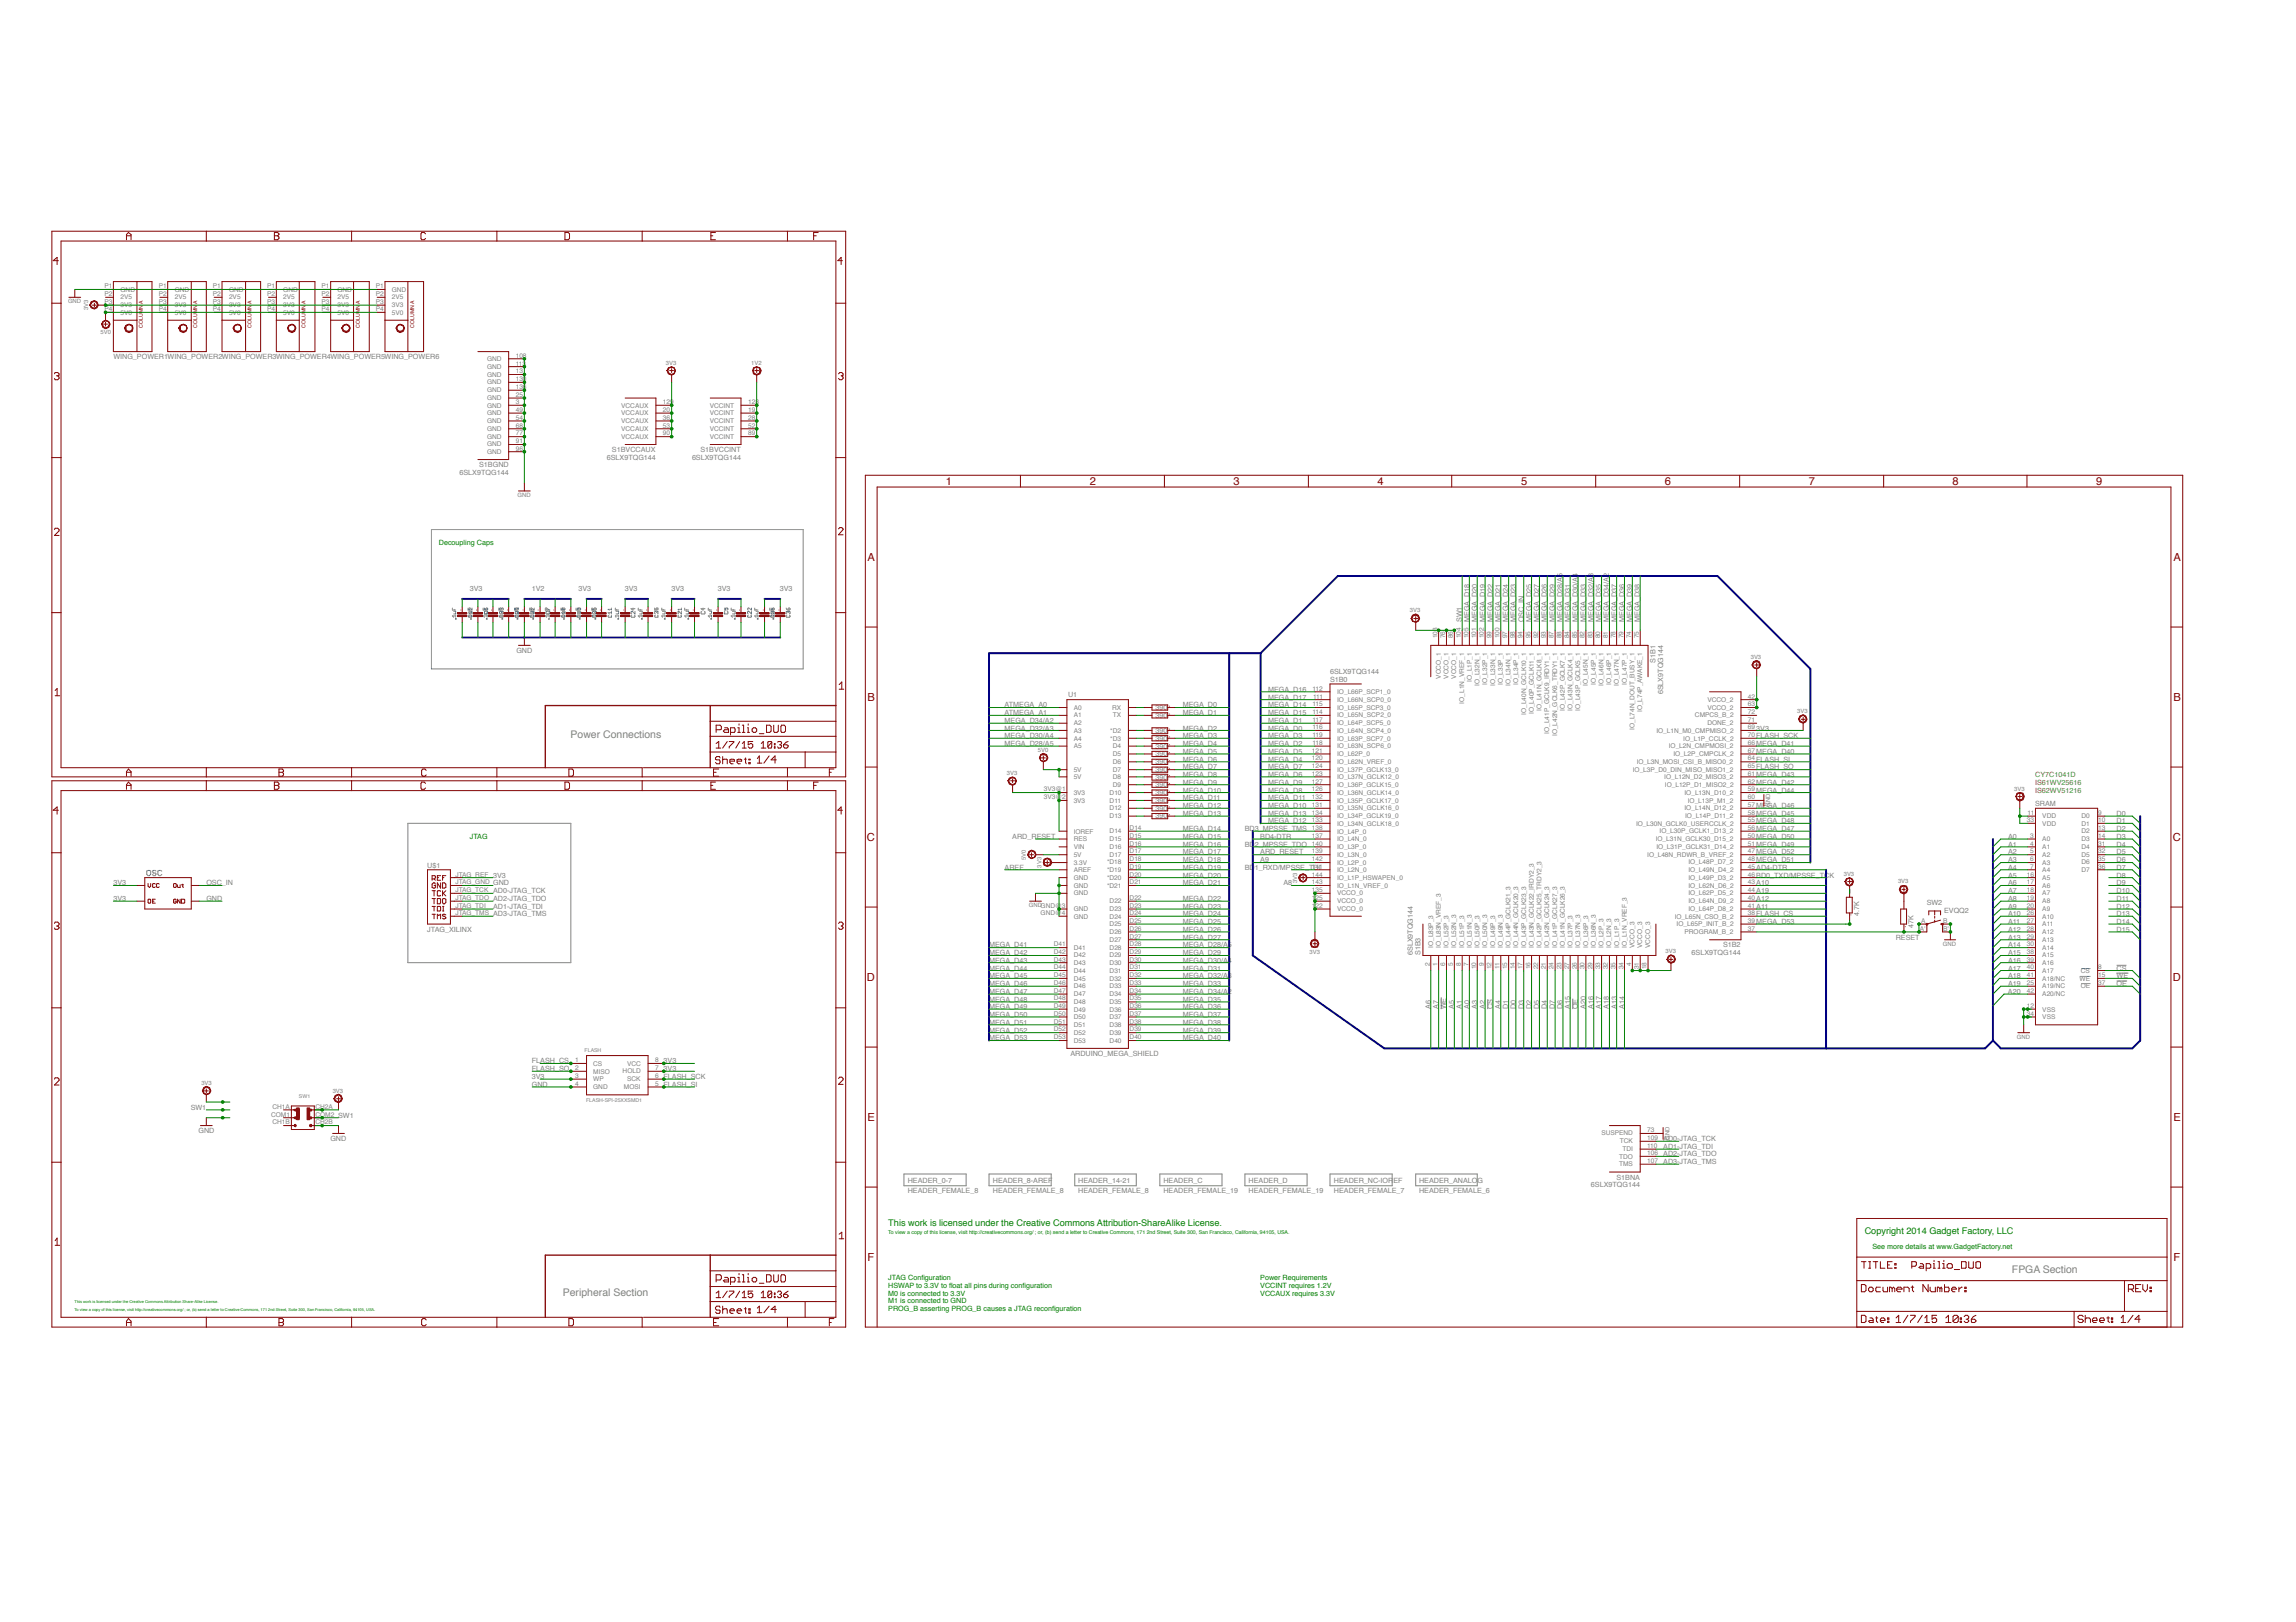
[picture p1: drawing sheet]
<svg xmlns="http://www.w3.org/2000/svg" width="297mm" height="210mm" viewBox="0 0 297 210" stroke-linecap="round" stroke-linejoin="round" font-family="sans-serif">
<defs><g id="words">
<g font-size="1.4" fill="#820000">
<text x="122.4" y="62.7">1</text>
<text x="141" y="62.7">2</text>
<text x="159.6" y="62.7">3</text>
<text x="178.2" y="62.7">4</text>
<text x="196.8" y="62.7">5</text>
<text x="215.4" y="62.7">6</text>
<text x="234" y="62.7">7</text>
<text x="252.6" y="62.7">8</text>
<text x="271.2" y="62.7">9</text>
<text x="112.2" y="72.5">A</text>
<text x="281.2" y="72.5">A</text>
<text x="112.2" y="90.7">B</text>
<text x="281.2" y="90.7">B</text>
<text x="112.2" y="108.8">C</text>
<text x="281.1" y="108.8">C</text>
<text x="112.2" y="126.9">D</text>
<text x="281.1" y="126.9">D</text>
<text x="112.2" y="145">E</text>
<text x="281.2" y="145">E</text>
<text x="112.2" y="163.1">F</text>
<text x="281.2" y="163.1">F</text>
</g>
<g font-size="1.4" fill="#808080">
<text x="73.8" y="95.5">Power Connections</text>
<text x="72.8" y="167.7">Peripheral Section</text>
<text x="260.3" y="164.7">FPGA Section</text>
</g>
<g font-size="1.2" fill="#008100">
<text x="114.9" y="158.7">This work is licensed under the Creative Commons Attribution-ShareAlike License.</text>
<text x="241.2" y="159.7">Copyright 2014 Gadget Factory, LLC</text>
</g>
<g font-size=".9" fill="#808080">
<text x="14.7" y="46.5">WING_POWER1WING_POWER2WING_POWER3WING_POWER4WING_POWER5WING_POWER6</text>
<text x="78.5" y="59.5">6SLX9TQG144</text>
<text x="79.2" y="58.5">S1BVCCAUX</text>
<text x="89.5" y="59.5">6SLX9TQG144</text>
<text x="90.6" y="58.5">S1BVCCINT</text>
<text x="59.4" y="61.5">6SLX9TQG144</text>
<text x="62" y="60.5">S1BGND</text>
<text x="60.8" y="76.5">3V3</text>
<text x="68.8" y="76.5">1V2</text>
<text x="74.8" y="76.5">3V3</text>
<text x="80.8" y="76.5">3V3</text>
<text x="86.9" y="76.5">3V3</text>
<text x="92.9" y="76.5">3V3</text>
<text x="100.9" y="76.5">3V3</text>
<text x="189.1" y="80.5" transform="rotate(-90 189.1 80.5)">SW1</text>
<text x="190.1" y="80.5" transform="rotate(-90 190.1 80.5)">MEGA_D18</text>
<text x="191.1" y="80.5" transform="rotate(-90 191.1 80.5)">MEGA_D20</text>
<text x="192.1" y="80.5" transform="rotate(-90 192.1 80.5)">MEGA_D19</text>
<text x="193.1" y="80.5" transform="rotate(-90 193.1 80.5)">MEGA_D22</text>
<text x="194.1" y="80.5" transform="rotate(-90 194.1 80.5)">MEGA_D21</text>
<text x="195.1" y="80.5" transform="rotate(-90 195.1 80.5)">MEGA_D24</text>
<text x="196.1" y="80.5" transform="rotate(-90 196.1 80.5)">MEGA_D23</text>
<text x="197.1" y="80.5" transform="rotate(-90 197.1 80.5)">OSC_IN</text>
<text x="198.1" y="80.5" transform="rotate(-90 198.1 80.5)">MEGA_D25</text>
<text x="199.1" y="80.5" transform="rotate(-90 199.1 80.5)">MEGA_D27</text>
<text x="200.1" y="80.5" transform="rotate(-90 200.1 80.5)">MEGA_D26</text>
<text x="201.1" y="80.5" transform="rotate(-90 201.1 80.5)">MEGA_D29</text>
<text x="202.1" y="80.5" transform="rotate(-90 202.1 80.5)">MEGA_D28/A5</text>
<text x="203.1" y="80.5" transform="rotate(-90 203.1 80.5)">MEGA_D31</text>
<text x="204.1" y="80.5" transform="rotate(-90 204.1 80.5)">MEGA_D30/A4</text>
<text x="205.2" y="80.5" transform="rotate(-90 205.2 80.5)">MEGA_D33</text>
<text x="206.2" y="80.5" transform="rotate(-90 206.2 80.5)">MEGA_D32/A3</text>
<text x="207.2" y="80.5" transform="rotate(-90 207.2 80.5)">MEGA_D35</text>
<text x="208.2" y="80.5" transform="rotate(-90 208.2 80.5)">MEGA_D34/A2</text>
<text x="209.2" y="80.5" transform="rotate(-90 209.2 80.5)">MEGA_D37</text>
<text x="210.2" y="80.5" transform="rotate(-90 210.2 80.5)">MEGA_D36</text>
<text x="211.2" y="80.5" transform="rotate(-90 211.2 80.5)">MEGA_D39</text>
<text x="212.2" y="80.5" transform="rotate(-90 212.2 80.5)">MEGA_D38</text>
<text x="66.8" y="84.5">GND</text>
<text x="164" y="89.5">MEGA_D16</text>
<text x="172.1" y="87.2">6SLX9TQG144</text>
<text x="172.1" y="88.2">S1B0</text>
<text x="214.2" y="85.8" transform="rotate(-90 214.2 85.8)">S1B1</text>
<text x="215.2" y="89.9" transform="rotate(-90 215.2 89.9)">6SLX9TQG144</text>
<text x="130" y="95.5">MEGA_D30/A4</text>
<text x="130" y="94.5">MEGA_D32/A3</text>
<text x="130" y="93.5">MEGA_D34/A2</text>
<text x="130" y="92.5">ATMEGA_A1</text>
<text x="130" y="91.5">ATMEGA_A0</text>
<text x="138.2" y="90.2">U1</text>
<text x="149.5" y="94.9">390</text>
<text x="149.5" y="95.9">390</text>
<text x="149.5" y="92.9">390</text>
<text x="149.5" y="91.9">390</text>
<text x="153" y="94.5">MEGA_D2</text>
<text x="153" y="95.5">MEGA_D3</text>
<text x="153" y="91.5">MEGA_D0</text>
<text x="153" y="92.5">MEGA_D1</text>
<text x="164" y="90.5">MEGA_D17</text>
<text x="164" y="95.5">MEGA_D3</text>
<text x="164" y="91.5">MEGA_D14</text>
<text x="164" y="92.5">MEGA_D15</text>
<text x="164" y="94.5">MEGA_D0</text>
<text x="164" y="93.5">MEGA_D1</text>
<text x="130" y="96.5">MEGA_D28/A5</text>
<text x="149.5" y="96.9">390</text>
<text x="149.5" y="97.9">390</text>
<text x="149.5" y="98.9">390</text>
<text x="149.5" y="99.9">390</text>
<text x="149.5" y="100.9">390</text>
<text x="149.5" y="101.9">390</text>
<text x="153" y="96.5">MEGA_D4</text>
<text x="153" y="97.5">MEGA_D5</text>
<text x="153" y="98.6">MEGA_D6</text>
<text x="153" y="99.6">MEGA_D7</text>
<text x="153" y="100.6">MEGA_D8</text>
<text x="153" y="101.6">MEGA_D9</text>
<text x="164" y="96.5">MEGA_D2</text>
<text x="164" y="98.6">MEGA_D4</text>
<text x="164" y="97.5">MEGA_D5</text>
<text x="164" y="100.6">MEGA_D6</text>
<text x="164" y="99.6">MEGA_D7</text>
<text x="164" y="101.6">MEGA_D9</text>
<text x="149.5" y="102.9">390</text>
<text x="149.5" y="103.9">390</text>
<text x="149.5" y="104.9">390</text>
<text x="149.5" y="105.9">390</text>
<text x="153" y="105.6">MEGA_D13</text>
<text x="153" y="102.6">MEGA_D10</text>
<text x="153" y="103.6">MEGA_D11</text>
<text x="153" y="104.6">MEGA_D12</text>
<text x="153" y="107.6">MEGA_D14</text>
<text x="161" y="107.6">BD3_MPSSE_TMS</text>
<text x="164" y="105.6">MEGA_D13</text>
<text x="164" y="102.6">MEGA_D8</text>
<text x="164" y="104.6">MEGA_D10</text>
<text x="164" y="103.6">MEGA_D11</text>
<text x="164" y="106.6">MEGA_D12</text>
<text x="263.3" y="104.4">SRAM</text>
<text x="273.8" y="105.6">D0</text>
<text x="273.8" y="106.6">D1</text>
<text x="273.8" y="107.6">D2</text>
<text x="55.3" y="112.3">U$1</text>
<text x="130" y="112.6">AREF</text>
<text x="131" y="108.6">ARD_RESET</text>
<text x="153" y="109.6">MEGA_D16</text>
<text x="153" y="110.6">MEGA_D17</text>
<text x="153" y="111.6">MEGA_D18</text>
<text x="153" y="112.6">MEGA_D19</text>
<text x="153" y="113.6">MEGA_D20</text>
<text x="153" y="108.6">MEGA_D15</text>
<text x="161" y="112.6">BD1_RXD/MPSSE_TDI</text>
<text x="161" y="109.6">BD2_MPSSE_TDO</text>
<text x="163" y="111.6">A9</text>
<text x="163" y="108.6">BD4-DTR</text>
<text x="163" y="110.6">ARD_RESET</text>
<text x="259.8" y="108.6">A0</text>
<text x="259.8" y="109.6">A1</text>
<text x="259.8" y="110.6">A2</text>
<text x="259.8" y="111.6">A3</text>
<text x="259.8" y="112.6">A4</text>
<text x="259.8" y="113.6">A5</text>
<text x="273.8" y="108.6">D3</text>
<text x="273.8" y="109.6">D4</text>
<text x="273.8" y="110.6">D5</text>
<text x="273.8" y="111.6">D6</text>
<text x="273.8" y="112.6">D7</text>
<text x="273.8" y="113.6">D8</text>
<text x="14.7" y="114.6">3V3</text>
<text x="14.7" y="116.6">3V3</text>
<text x="26.7" y="116.6">GND</text>
<text x="26.7" y="114.6">OSC_IN</text>
<text x="63.8" y="117.6">AD1-JTAG_TDI</text>
<text x="153" y="114.6">MEGA_D21</text>
<text x="153" y="116.6">MEGA_D22</text>
<text x="153" y="117.6">MEGA_D23</text>
<text x="153" y="118.6">MEGA_D24</text>
<text x="153" y="119.6">MEGA_D25</text>
<text x="166.1" y="114.6">A8</text>
<text x="240.5" y="118.6" transform="rotate(-90 240.5 118.6)">4.7K</text>
<text x="249.3" y="117.1">SW2</text>
<text x="251.5" y="118.1">EVQQ2</text>
<text x="259.8" y="114.6">A6</text>
<text x="259.8" y="115.6">A7</text>
<text x="259.8" y="116.6">A8</text>
<text x="259.8" y="117.6">A9</text>
<text x="259.8" y="118.6">A10</text>
<text x="259.8" y="119.6">A11</text>
<text x="273.8" y="114.6">D9</text>
<text x="273.8" y="115.6">D10</text>
<text x="273.8" y="116.6">D11</text>
<text x="273.8" y="117.6">D12</text>
<text x="273.8" y="118.6">D13</text>
<text x="273.8" y="119.6">D14</text>
<text x="55.3" y="120.6">JTAG_XILINX</text>
<text x="128" y="122.6">MEGA_D41</text>
<text x="128" y="123.6">MEGA_D42</text>
<text x="128" y="124.6">MEGA_D43</text>
<text x="128" y="125.6">MEGA_D44</text>
<text x="153" y="120.6">MEGA_D26</text>
<text x="153" y="121.6">MEGA_D27</text>
<text x="153" y="122.6">MEGA_D28/A5</text>
<text x="153" y="123.6">MEGA_D29</text>
<text x="153" y="124.6">MEGA_D30/A4</text>
<text x="153" y="125.6">MEGA_D31</text>
<text x="182.8" y="123.6" transform="rotate(-90 182.8 123.6)">6SLX9TQG144</text>
<text x="183.8" y="123.6" transform="rotate(-90 183.8 123.6)">S1B3</text>
<text x="218.9" y="123.6">6SLX9TQG144</text>
<text x="222.9" y="122.6">S1B2</text>
<text x="245.3" y="121.6">RESET</text>
<text x="247.6" y="120.1" transform="rotate(-90 247.6 120.1)">47K</text>
<text x="259.8" y="120.6">A12</text>
<text x="259.8" y="121.6">A13</text>
<text x="259.8" y="122.6">A14</text>
<text x="259.8" y="123.6">A15</text>
<text x="259.8" y="124.6">A16</text>
<text x="259.8" y="125.6">A17</text>
<text x="273.8" y="120.6">D15</text>
<text x="273.8" y="125.6">CS</text>
<text x="128" y="126.6">MEGA_D45</text>
<text x="128" y="127.6">MEGA_D46</text>
<text x="128" y="128.6">MEGA_D47</text>
<text x="128" y="129.6">MEGA_D48</text>
<text x="128" y="130.6">MEGA_D49</text>
<text x="128" y="131.6">MEGA_D50</text>
<text x="153" y="126.6">MEGA_D32/A3</text>
<text x="153" y="127.6">MEGA_D33</text>
<text x="153" y="128.6">MEGA_D34/A2</text>
<text x="153" y="129.6">MEGA_D35</text>
<text x="153" y="130.6">MEGA_D36</text>
<text x="153" y="131.6">MEGA_D37</text>
<text x="185.1" y="130.6" transform="rotate(-90 185.1 130.6)">A6</text>
<text x="186.1" y="130.6" transform="rotate(-90 186.1 130.6)">A7</text>
<text x="187.1" y="130.6" transform="rotate(-90 187.1 130.6)">WE</text>
<text x="188.1" y="130.6" transform="rotate(-90 188.1 130.6)">A5</text>
<text x="189.1" y="130.6" transform="rotate(-90 189.1 130.6)">A1</text>
<text x="190.1" y="130.6" transform="rotate(-90 190.1 130.6)">A0</text>
<text x="191.1" y="130.6" transform="rotate(-90 191.1 130.6)">A3</text>
<text x="192.1" y="130.6" transform="rotate(-90 192.1 130.6)">A2</text>
<text x="193.1" y="130.6" transform="rotate(-90 193.1 130.6)">CS</text>
<text x="194.1" y="130.6" transform="rotate(-90 194.1 130.6)">A4</text>
<text x="195.1" y="130.6" transform="rotate(-90 195.1 130.6)">D1</text>
<text x="196.1" y="130.6" transform="rotate(-90 196.1 130.6)">D0</text>
<text x="197.1" y="130.6" transform="rotate(-90 197.1 130.6)">D3</text>
<text x="198.1" y="130.6" transform="rotate(-90 198.1 130.6)">D2</text>
<text x="199.1" y="130.6" transform="rotate(-90 199.1 130.6)">D5</text>
<text x="200.1" y="130.6" transform="rotate(-90 200.1 130.6)">D4</text>
<text x="201.1" y="130.6" transform="rotate(-90 201.1 130.6)">D7</text>
<text x="202.1" y="130.6" transform="rotate(-90 202.1 130.6)">D6</text>
<text x="203.1" y="130.6" transform="rotate(-90 203.1 130.6)">A15</text>
<text x="204.1" y="130.6" transform="rotate(-90 204.1 130.6)">OE</text>
<text x="205.2" y="130.6" transform="rotate(-90 205.2 130.6)">A20</text>
<text x="206.2" y="130.6" transform="rotate(-90 206.2 130.6)">A16</text>
<text x="207.2" y="130.6" transform="rotate(-90 207.2 130.6)">A17</text>
<text x="208.2" y="130.6" transform="rotate(-90 208.2 130.6)">A18</text>
<text x="209.2" y="130.6" transform="rotate(-90 209.2 130.6)">A13</text>
<text x="210.2" y="130.6" transform="rotate(-90 210.2 130.6)">A14</text>
<text x="259.8" y="128.6">A20</text>
<text x="259.8" y="126.6">A18</text>
<text x="259.8" y="127.6">A19</text>
<text x="273.8" y="126.6">WE</text>
<text x="273.8" y="127.6">OE</text>
<text x="68.8" y="137.6">FLASH_CS</text>
<text x="85.9" y="137.6">3V3</text>
<text x="128" y="132.6">MEGA_D51</text>
<text x="128" y="133.6">MEGA_D52</text>
<text x="128" y="134.6">MEGA_D53</text>
<text x="138.5" y="136.6">ARDUINO_MEGA_SHIELD</text>
<text x="153" y="132.6">MEGA_D38</text>
<text x="153" y="133.6">MEGA_D39</text>
<text x="153" y="134.6">MEGA_D40</text>
<text x="24.7" y="143.6">SW1</text>
<text x="68.8" y="140.6">GND</text>
<text x="68.8" y="139.6">3V3</text>
<text x="68.8" y="138.6">FLASH_SO</text>
<text x="85.9" y="138.6">3V3</text>
<text x="25.7" y="146.6">GND</text>
<text x="42.7" y="147.6">GND</text>
<text x="215.2" y="147.6">AD0-JTAG_TCK</text>
<text x="215.2" y="149.6">AD2-JTAG_TDO</text>
<text x="215.2" y="148.6">AD1-JTAG_TDI</text>
<text x="117.4" y="153">HEADER_0-7</text>
<text x="117.4" y="154.4">HEADER_FEMALE_8</text>
<text x="128.5" y="153">HEADER_8-AREF</text>
<text x="128.5" y="154.4">HEADER_FEMALE_8</text>
<text x="139.5" y="153">HEADER_14-21</text>
<text x="139.5" y="154.4">HEADER_FEMALE_8</text>
<text x="150.5" y="153">HEADER_C</text>
<text x="150.5" y="154.4">HEADER_FEMALE_19</text>
<text x="161.5" y="153">HEADER_D</text>
<text x="161.5" y="154.4">HEADER_FEMALE_19</text>
<text x="172.6" y="153">HEADER_NC-IOREF</text>
<text x="172.6" y="154.4">HEADER_FEMALE_7</text>
<text x="183.6" y="153">HEADER_ANALOG</text>
<text x="183.6" y="154.4">HEADER_FEMALE_6</text>
<text x="205.8" y="153.7">6SLX9TQG144</text>
<text x="209.1" y="152.7">S1BNA</text>
<text x="215.2" y="150.7">AD3-JTAG_TMS</text>
</g>
<g font-size=".9" fill="#008100">
<text x="56.8" y="70.5">Decoupling Caps</text>
<text x="60.8" y="108.6">JTAG</text>
<text x="242.2" y="161.7">See more details at www.GadgetFactory.net</text>
<text x="114.9" y="165.7">JTAG Conf</text>
<text x="114.9" y="166.7">HSWAP to 3.3V to f</text>
<text x="114.9" y="167.7">M0 is connected to 3.3V</text>
<text x="119.2" y="165.7">iguration</text>
<text x="122.8" y="166.7">loat all pins during conf</text>
<text x="132.3" y="166.7">iguration</text>
<text x="163" y="165.7">Power Requirements</text>
<text x="163" y="166.7">VCCINT requires 1.2V</text>
<text x="163" y="167.7">VCCAUX requires 3.3V</text>
<text x="114.9" y="168.7">M1 is connected to GND</text>
<text x="114.9" y="169.7">PROG_B asserting PROG_B causes a JTAG reconf</text>
<text x="136.1" y="169.7">iguration</text>
</g>
<g font-size=".9" fill="#808100">
<text x="263.3" y="101.6">IS61WV25616</text>
<text x="263.3" y="100.6">CY7C1041D</text>
<text x="263.3" y="102.6">IS62WV51216</text>
</g>
<g font-size=".8" fill="#808080">
<text x="8.8" y="39.2">GND</text>
<text x="11.4" y="40.1" transform="rotate(-90 11.4 40.1)">3V3</text>
<text x="13.5" y="38.3">P2</text>
<text x="13.5" y="39.3">P3</text>
<text x="13.5" y="40.3">P4</text>
<text x="13.5" y="37.3">P1</text>
<text x="15.6" y="38.7">2V5</text>
<text x="15.6" y="39.7">3V3</text>
<text x="15.6" y="40.7">5V0</text>
<text x="15.6" y="37.7">GND</text>
<text x="20.5" y="38.3">P2</text>
<text x="20.5" y="39.3">P3</text>
<text x="20.5" y="40.3">P4</text>
<text x="20.5" y="37.3">P1</text>
<text x="22.6" y="38.7">2V5</text>
<text x="22.6" y="39.7">3V3</text>
<text x="22.6" y="40.7">5V0</text>
<text x="22.6" y="37.7">GND</text>
<text x="27.6" y="38.3">P2</text>
<text x="27.6" y="39.3">P3</text>
<text x="27.6" y="40.3">P4</text>
<text x="27.6" y="37.3">P1</text>
<text x="29.6" y="38.7">2V5</text>
<text x="29.6" y="39.7">3V3</text>
<text x="29.6" y="40.7">5V0</text>
<text x="29.6" y="37.7">GND</text>
<text x="34.6" y="38.3">P2</text>
<text x="34.6" y="39.3">P3</text>
<text x="34.6" y="40.3">P4</text>
<text x="34.6" y="37.3">P1</text>
<text x="36.6" y="38.7">2V5</text>
<text x="36.6" y="39.7">3V3</text>
<text x="36.6" y="40.7">5V0</text>
<text x="36.6" y="37.7">GND</text>
<text x="41.6" y="38.3">P2</text>
<text x="41.6" y="39.3">P3</text>
<text x="41.6" y="40.3">P4</text>
<text x="41.6" y="37.3">P1</text>
<text x="43.7" y="38.7">2V5</text>
<text x="43.7" y="39.7">3V3</text>
<text x="43.7" y="40.7">5V0</text>
<text x="43.7" y="37.7">GND</text>
<text x="48.6" y="38.3">P2</text>
<text x="48.6" y="39.3">P3</text>
<text x="48.6" y="40.3">P4</text>
<text x="48.6" y="37.3">P1</text>
<text x="50.7" y="38.7">2V5</text>
<text x="50.7" y="39.7">3V3</text>
<text x="50.7" y="40.7">5V0</text>
<text x="50.7" y="37.7">GND</text>
<text x="13" y="43.3">5V0</text>
<text x="63" y="46.7">GND</text>
<text x="63" y="47.7">GND</text>
<text x="66.7" y="46.3">108</text>
<text x="66.7" y="47.3">113</text>
<text x="86.2" y="47.2">3V3</text>
<text x="97.2" y="47.2">1V2</text>
<text x="63" y="48.7">GND</text>
<text x="63" y="49.7">GND</text>
<text x="63" y="50.7">GND</text>
<text x="63" y="51.8">GND</text>
<text x="63" y="52.8">GND</text>
<text x="63" y="53.8">GND</text>
<text x="66.7" y="48.3">13</text>
<text x="66.7" y="49.3">130</text>
<text x="66.7" y="50.3">136</text>
<text x="66.7" y="51.3">25</text>
<text x="66.7" y="52.3">3</text>
<text x="66.7" y="53.3">49</text>
<text x="80.4" y="52.8">VCCAUX</text>
<text x="80.4" y="53.8">VCCAUX</text>
<text x="85.8" y="52.3">129</text>
<text x="85.8" y="53.3">20</text>
<text x="91.8" y="52.8">VCCINT</text>
<text x="91.8" y="53.8">VCCINT</text>
<text x="96.8" y="52.3">128</text>
<text x="96.8" y="53.3">19</text>
<text x="63" y="54.8">GND</text>
<text x="63" y="55.8">GND</text>
<text x="63" y="56.8">GND</text>
<text x="63" y="57.8">GND</text>
<text x="63" y="58.8">GND</text>
<text x="66.7" y="54.3">54</text>
<text x="66.7" y="55.3">68</text>
<text x="66.7" y="56.3">77</text>
<text x="66.7" y="57.3">91</text>
<text x="66.7" y="58.3">96</text>
<text x="80.4" y="54.8">VCCAUX</text>
<text x="80.4" y="55.8">VCCAUX</text>
<text x="80.4" y="56.8">VCCAUX</text>
<text x="85.8" y="54.3">36</text>
<text x="85.8" y="55.3">53</text>
<text x="85.8" y="56.3">90</text>
<text x="91.8" y="54.8">VCCINT</text>
<text x="91.8" y="55.8">VCCINT</text>
<text x="91.8" y="56.8">VCCINT</text>
<text x="96.8" y="54.3">28</text>
<text x="96.8" y="55.3">52</text>
<text x="96.8" y="56.3">89</text>
<text x="67" y="64.3">GND</text>
<text x="182.4" y="79.3">3V3</text>
<text x="186" y="82.6" transform="rotate(-90 186 82.6)">103</text>
<text x="187" y="82.6" transform="rotate(-90 187 82.6)">76</text>
<text x="188" y="82.6" transform="rotate(-90 188 82.6)">86</text>
<text x="189" y="82.6" transform="rotate(-90 189 82.6)">104</text>
<text x="190" y="82.6" transform="rotate(-90 190 82.6)">105</text>
<text x="191" y="82.6" transform="rotate(-90 191 82.6)">101</text>
<text x="192" y="82.6" transform="rotate(-90 192 82.6)">102</text>
<text x="193" y="82.6" transform="rotate(-90 193 82.6)">99</text>
<text x="194" y="82.6" transform="rotate(-90 194 82.6)">100</text>
<text x="195" y="82.6" transform="rotate(-90 195 82.6)">97</text>
<text x="196" y="82.6" transform="rotate(-90 196 82.6)">98</text>
<text x="197" y="82.6" transform="rotate(-90 197 82.6)">94</text>
<text x="198" y="82.6" transform="rotate(-90 198 82.6)">95</text>
<text x="199" y="82.6" transform="rotate(-90 199 82.6)">92</text>
<text x="200" y="82.6" transform="rotate(-90 200 82.6)">93</text>
<text x="201" y="82.6" transform="rotate(-90 201 82.6)">87</text>
<text x="202" y="82.6" transform="rotate(-90 202 82.6)">88</text>
<text x="203" y="82.6" transform="rotate(-90 203 82.6)">84</text>
<text x="204" y="82.6" transform="rotate(-90 204 82.6)">85</text>
<text x="205" y="82.6" transform="rotate(-90 205 82.6)">82</text>
<text x="206" y="82.6" transform="rotate(-90 206 82.6)">83</text>
<text x="207" y="82.6" transform="rotate(-90 207 82.6)">80</text>
<text x="208" y="82.6" transform="rotate(-90 208 82.6)">81</text>
<text x="209" y="82.6" transform="rotate(-90 209 82.6)">78</text>
<text x="210" y="82.6" transform="rotate(-90 210 82.6)">79</text>
<text x="211" y="82.6" transform="rotate(-90 211 82.6)">74</text>
<text x="212" y="82.6" transform="rotate(-90 212 82.6)">75</text>
<text x="169.8" y="89.4">112</text>
<text x="173" y="89.8">IO_L66P_SCP1_0</text>
<text x="186.4" y="87.8" transform="rotate(-90 186.4 87.8)">VCCO_1</text>
<text x="187.4" y="87.8" transform="rotate(-90 187.4 87.8)">VCCO_1</text>
<text x="188.4" y="87.8" transform="rotate(-90 188.4 87.8)">VCCO_1</text>
<text x="190.4" y="88.3" transform="rotate(-90 190.4 88.3)">IO_L1P_1</text>
<text x="191.4" y="88.8" transform="rotate(-90 191.4 88.8)">IO_L32N_1</text>
<text x="192.4" y="88.7" transform="rotate(-90 192.4 88.7)">IO_L32P_1</text>
<text x="193.4" y="88.8" transform="rotate(-90 193.4 88.8)">IO_L33N_1</text>
<text x="194.4" y="88.7" transform="rotate(-90 194.4 88.7)">IO_L33P_1</text>
<text x="195.4" y="88.8" transform="rotate(-90 195.4 88.8)">IO_L34N_1</text>
<text x="196.4" y="88.7" transform="rotate(-90 196.4 88.7)">IO_L34P_1</text>
<text x="205.4" y="88.8" transform="rotate(-90 205.4 88.8)">IO_L45N_1</text>
<text x="206.4" y="88.7" transform="rotate(-90 206.4 88.7)">IO_L45P_1</text>
<text x="207.4" y="88.8" transform="rotate(-90 207.4 88.8)">IO_L46N_1</text>
<text x="208.5" y="88.7" transform="rotate(-90 208.5 88.7)">IO_L46P_1</text>
<text x="209.5" y="88.8" transform="rotate(-90 209.5 88.8)">IO_L47N_1</text>
<text x="210.5" y="88.7" transform="rotate(-90 210.5 88.7)">IO_L47P_1</text>
<text x="226.5" y="85.3">3V3</text>
<text x="138.9" y="91.8">A0</text>
<text x="138.9" y="92.8">A1</text>
<text x="138.9" y="93.8">A2</text>
<text x="138.9" y="94.8">A3</text>
<text x="138.9" y="95.8">A4</text>
<text x="143.6" y="94.8">*D2</text>
<text x="143.6" y="95.8">*D3</text>
<text x="143.9" y="91.8">RX</text>
<text x="144" y="92.8">TX</text>
<text x="169.8" y="95.4">119</text>
<text x="169.8" y="94.4">116</text>
<text x="169.8" y="93.4">117</text>
<text x="169.8" y="92.4">114</text>
<text x="169.8" y="91.4">115</text>
<text x="169.9" y="90.4">111</text>
<text x="173" y="95.8">IO_L63P_SCP7_0</text>
<text x="173" y="94.8">IO_L64N_SCP4_0</text>
<text x="173" y="93.8">IO_L64P_SCP5_0</text>
<text x="173" y="92.8">IO_L65N_SCP2_0</text>
<text x="173" y="91.8">IO_L65P_SCP3_0</text>
<text x="173" y="90.8">IO_L66N_SCP0_0</text>
<text x="189.4" y="91" transform="rotate(-90 189.4 91)">IO_L1N_VREF_1</text>
<text x="197.4" y="92.5" transform="rotate(-90 197.4 92.5)">IO_L40N_GCLK10_1</text>
<text x="198.4" y="92.4" transform="rotate(-90 198.4 92.4)">IO_L40P_GCLK11_1</text>
<text x="199.4" y="92" transform="rotate(-90 199.4 92)">IO_L41N_GCLK8_1</text>
<text x="200.4" y="94.9" transform="rotate(-90 200.4 94.9)">IO_L41P_GCLK9_IRDY1_1</text>
<text x="201.4" y="95.3" transform="rotate(-90 201.4 95.3)">IO_L42N_GCLK6_TRDY1_1</text>
<text x="202.4" y="92" transform="rotate(-90 202.4 92)">IO_L42P_GCLK7_1</text>
<text x="203.4" y="92" transform="rotate(-90 203.4 92)">IO_L43N_GCLK4_1</text>
<text x="204.4" y="92" transform="rotate(-90 204.4 92)">IO_L43P_GCLK5_1</text>
<text x="211.5" y="94.4" transform="rotate(-90 211.5 94.4)">IO_L74N_DOUT_BUSY_1</text>
<text x="212.5" y="92.1" transform="rotate(-90 212.5 92.1)">IO_L74P_AWAKE_1</text>
<text x="214.3" y="94.8">IO_L1N_M0_CMPMISO_2</text>
<text x="217.8" y="95.8">IO_L1P_CCLK_2</text>
<text x="219.3" y="92.8">CMPCS_B_2</text>
<text x="220.9" y="90.8">VCCO_2</text>
<text x="220.9" y="91.8">VCCO_2</text>
<text x="220.9" y="93.8">DONE_2</text>
<text x="226.1" y="90.4">42</text>
<text x="226.1" y="91.4">63</text>
<text x="226.1" y="92.4">72</text>
<text x="226.1" y="93.4">71</text>
<text x="226.1" y="94.4">693V3</text>
<text x="226.1" y="95.4">70FLASH_SCK</text>
<text x="232.5" y="92.3">3V3</text>
<text x="130.3" y="100.3">3V3</text>
<text x="134.3" y="97.3">5V0</text>
<text x="138.9" y="96.8">A5</text>
<text x="138.9" y="99.9">5V</text>
<text x="138.9" y="100.9">5V</text>
<text x="144" y="96.8">D4</text>
<text x="144" y="97.8">D5</text>
<text x="144" y="98.8">D6</text>
<text x="144" y="99.8">D7</text>
<text x="144" y="100.8">D8</text>
<text x="144" y="101.8">D9</text>
<text x="169.7" y="101.4">127</text>
<text x="169.7" y="100.4">123</text>
<text x="169.7" y="99.4">124</text>
<text x="169.7" y="98.4">120</text>
<text x="169.7" y="97.4">121</text>
<text x="169.8" y="96.4">118</text>
<text x="173" y="101.9">IO_L36P_GCLK15_0</text>
<text x="173" y="100.9">IO_L37N_GCLK12_0</text>
<text x="173" y="99.9">IO_L37P_GCLK13_0</text>
<text x="173" y="98.9">IO_L62N_VREF_0</text>
<text x="173" y="97.8">IO_L62P_0</text>
<text x="173" y="96.8">IO_L63N_SCP6_0</text>
<text x="211.2" y="99.8">IO_L3P_D0_DIN_MISO_MISO1_2</text>
<text x="211.7" y="98.8">IO_L3N_MOSI_CSI_B_MISO0_2</text>
<text x="215.3" y="100.8">IO_L12N_D2_MISO3_2</text>
<text x="215.4" y="101.8">IO_L12P_D1_MISO2_2</text>
<text x="215.9" y="96.8">IO_L2N_CMPMOSI_2</text>
<text x="216.5" y="97.8">IO_L2P_CMPCLK_2</text>
<text x="226.1" y="96.4">66MEGA_D41</text>
<text x="226.1" y="97.4">67MEGA_D40</text>
<text x="226.1" y="98.4">64FLASH_SI</text>
<text x="226.1" y="99.4">65FLASH_SO</text>
<text x="226.1" y="100.4">61MEGA_D43</text>
<text x="226.1" y="101.4">62MEGA_D42</text>
<text x="135" y="102.4">3V3@1</text>
<text x="135" y="103.4">3V3@2</text>
<text x="138.9" y="102.9">3V3</text>
<text x="138.9" y="103.9">3V3</text>
<text x="138.9" y="107.9">IOREF</text>
<text x="143.6" y="102.9">D10</text>
<text x="143.6" y="103.9">D11</text>
<text x="143.6" y="104.9">D12</text>
<text x="143.6" y="105.9">D13</text>
<text x="143.6" y="107.9">D14</text>
<text x="146.1" y="107.4">D14</text>
<text x="169.7" y="107.4">138</text>
<text x="169.7" y="106.4">133</text>
<text x="169.7" y="105.4">134</text>
<text x="169.7" y="104.4">131</text>
<text x="169.7" y="103.4">132</text>
<text x="169.7" y="102.4">126</text>
<text x="173" y="107.9">IO_L4P_0</text>
<text x="173" y="106.9">IO_L34N_GCLK18_0</text>
<text x="173" y="105.9">IO_L34P_GCLK19_0</text>
<text x="173" y="104.9">IO_L35N_GCLK16_0</text>
<text x="173" y="103.9">IO_L35P_GCLK17_0</text>
<text x="173" y="102.9">IO_L36N_GCLK14_0</text>
<text x="211.7" y="106.9">IO_L30N_GCLK0_USERCCLK_2</text>
<text x="214.7" y="107.9">IO_L30P_GCLK1_D13_2</text>
<text x="217.9" y="102.9">IO_L13N_D10_2</text>
<text x="217.9" y="104.9">IO_L14N_D12_2</text>
<text x="218" y="105.9">IO_L14P_D11_2</text>
<text x="218.4" y="103.9">IO_L13P_M1_2</text>
<text x="226.1" y="102.4">59MEGA_D44</text>
<text x="226.1" y="103.4">60</text>
<text x="226.1" y="104.4">57MEGA_D46</text>
<text x="226.1" y="105.4">58MEGA_D45</text>
<text x="226.1" y="106.4">55MEGA_D48</text>
<text x="226.1" y="107.4">56MEGA_D47</text>
<text x="229" y="104.4" transform="rotate(-90 229 104.4)">GND</text>
<text x="260.6" y="102.3">3V3</text>
<text x="262.2" y="106.4">33</text>
<text x="262.3" y="105.4">11</text>
<text x="264.2" y="105.9">VDD</text>
<text x="264.2" y="106.9">VDD</text>
<text x="269.3" y="105.9">D0</text>
<text x="269.3" y="106.9">D1</text>
<text x="269.3" y="107.9">D2</text>
<text x="271.5" y="105.4">9</text>
<text x="271.5" y="106.4">10</text>
<text x="271.5" y="107.4">13</text>
<text x="58.9" y="113.4">JTAG_REF 3V3</text>
<text x="132.7" y="111.3" transform="rotate(-90 132.7 111.3)">5V0</text>
<text x="134.7" y="112.3" transform="rotate(-90 134.7 112.3)">3V3</text>
<text x="138.9" y="111.9">3.3V</text>
<text x="138.9" y="110.9">5V</text>
<text x="138.9" y="112.9">AREF</text>
<text x="138.9" y="113.9">GND</text>
<text x="138.9" y="108.9">RES</text>
<text x="138.9" y="109.9">VIN</text>
<text x="143.2" y="111.9">*D18</text>
<text x="143.2" y="112.9">*D19</text>
<text x="143.2" y="113.9">*D20</text>
<text x="143.6" y="108.9">D15</text>
<text x="143.6" y="109.9">D16</text>
<text x="143.6" y="110.9">D17</text>
<text x="146.1" y="111.4">D18</text>
<text x="146.1" y="112.4">D19</text>
<text x="146.1" y="113.4">D20</text>
<text x="146.1" y="108.4">D15</text>
<text x="146.1" y="109.4">D16</text>
<text x="146.1" y="110.4">D17</text>
<text x="169.7" y="113.4">144</text>
<text x="169.7" y="112.4">141</text>
<text x="169.7" y="111.4">142</text>
<text x="169.7" y="110.4">139</text>
<text x="169.7" y="109.4">140</text>
<text x="169.7" y="108.4">137</text>
<text x="173" y="113.9">IO_L1P_HSWAPEN_0</text>
<text x="173" y="112.9">IO_L2N_0</text>
<text x="173" y="111.9">IO_L2P_0</text>
<text x="173" y="110.9">IO_L3N_0</text>
<text x="173" y="109.9">IO_L3P_0</text>
<text x="173" y="108.9">IO_L4N_0</text>
<text x="213.1" y="110.9">IO_L48N_RDWR_B_VREF_2</text>
<text x="214.2" y="108.9">IO_L31N_GCLK30_D15_2</text>
<text x="214.3" y="109.9">IO_L31P_GCLK31_D14_2</text>
<text x="218.4" y="111.9">IO_L48P_D7_2</text>
<text x="218.4" y="112.9">IO_L49N_D4_2</text>
<text x="218.4" y="113.9">IO_L49P_D3_2</text>
<text x="226.1" y="108.4">50MEGA_D50</text>
<text x="226.1" y="109.4">51MEGA_D49</text>
<text x="226.1" y="110.4">47MEGA_D52</text>
<text x="226.1" y="111.4">48MEGA_D51</text>
<text x="226.1" y="112.4">45AD4-DTR</text>
<text x="226.1" y="113.4">46BD0_TXD/MPSSE_TCK</text>
<text x="238.5" y="113.3">3V3</text>
<text x="262.2" y="113.4">16</text>
<text x="262.6" y="108.4">3</text>
<text x="262.6" y="109.4">4</text>
<text x="262.6" y="110.4">5</text>
<text x="262.6" y="111.4">6</text>
<text x="262.6" y="112.4">7</text>
<text x="264.2" y="108.9">A0</text>
<text x="264.2" y="109.9">A1</text>
<text x="264.2" y="110.9">A2</text>
<text x="264.2" y="111.9">A3</text>
<text x="264.2" y="112.9">A4</text>
<text x="264.2" y="113.9">A5</text>
<text x="269.3" y="108.9">D3</text>
<text x="269.3" y="109.9">D4</text>
<text x="269.3" y="110.9">D5</text>
<text x="269.3" y="111.9">D6</text>
<text x="269.3" y="112.9">D7</text>
<text x="271.5" y="108.4">14</text>
<text x="271.5" y="109.4">31</text>
<text x="271.5" y="110.4">32</text>
<text x="271.5" y="111.4">35</text>
<text x="271.5" y="112.4">36</text>
<text x="58.9" y="114.4">JTAG_GND GND</text>
<text x="58.9" y="115.4">JTAG_TCK AD0-JTAG_TCK</text>
<text x="58.9" y="117.4">JTAG_TDI</text>
<text x="58.9" y="116.4">JTAG_TDO AD2-JTAG_TDO</text>
<text x="58.9" y="118.4">JTAG_TMS AD3-JTAG_TMS</text>
<text x="133.1" y="117.4">GNDGND@3</text>
<text x="134.6" y="118.4">GND@4</text>
<text x="138.9" y="115.9">GND</text>
<text x="138.9" y="114.9">GND</text>
<text x="138.9" y="117.9">GND</text>
<text x="138.9" y="118.9">GND</text>
<text x="143.2" y="114.9">*D21</text>
<text x="143.6" y="116.9">D22</text>
<text x="143.6" y="117.9">D23</text>
<text x="143.6" y="118.9">D24</text>
<text x="143.6" y="119.9">D25</text>
<text x="146.1" y="114.4">D21</text>
<text x="146.1" y="116.4">D22</text>
<text x="146.1" y="117.4">D23</text>
<text x="146.1" y="118.4">D24</text>
<text x="146.1" y="119.5">D25</text>
<text x="167.8" y="114.3" transform="rotate(-90 167.8 114.3)">3V3</text>
<text x="169.7" y="117.4">122</text>
<text x="169.7" y="116.4">125</text>
<text x="169.7" y="115.4">135</text>
<text x="169.7" y="114.4">143</text>
<text x="173" y="117.9">VCCO_0</text>
<text x="173" y="116.9">VCCO_0</text>
<text x="173" y="115.9">VCCO_0</text>
<text x="173" y="114.9">IO_L1N_VREF_0</text>
<text x="216.7" y="118.9">IO_L65N_CSO_B_2</text>
<text x="216.9" y="119.9">IO_L65P_INIT_B_2</text>
<text x="218.4" y="114.9">IO_L62N_D6_2</text>
<text x="218.4" y="115.9">IO_L62P_D5_2</text>
<text x="218.4" y="116.9">IO_L64N_D9_2</text>
<text x="218.4" y="117.9">IO_L64P_D8_2</text>
<text x="226.1" y="114.4">43A10</text>
<text x="226.1" y="115.4">44A19</text>
<text x="226.1" y="116.4">40A12</text>
<text x="226.1" y="117.4">41A11</text>
<text x="226.1" y="118.4">38FLASH_CS</text>
<text x="226.1" y="119.5">39MEGA_D53</text>
<text x="245.6" y="114.3">3V3</text>
<text x="248.5" y="119.5">A</text>
<text x="251.4" y="119.5">B</text>
<text x="262.2" y="114.4">17</text>
<text x="262.2" y="115.4">18</text>
<text x="262.2" y="116.4">19</text>
<text x="262.2" y="117.4">20</text>
<text x="262.2" y="118.4">26</text>
<text x="262.2" y="119.5">27</text>
<text x="264.2" y="114.9">A6</text>
<text x="264.2" y="115.9">A7</text>
<text x="264.2" y="116.9">A8</text>
<text x="264.2" y="117.9">A9</text>
<text x="264.2" y="118.9">A10</text>
<text x="264.2" y="119.9">A11</text>
<text x="136.3" y="122.5">D41</text>
<text x="136.3" y="123.5">D42</text>
<text x="136.3" y="124.5">D43</text>
<text x="136.3" y="125.5">D44</text>
<text x="138.9" y="122.9">D41</text>
<text x="138.9" y="123.9">D42</text>
<text x="138.9" y="124.9">D43</text>
<text x="138.9" y="125.9">D44</text>
<text x="143.6" y="120.9">D26</text>
<text x="143.6" y="121.9">D27</text>
<text x="143.6" y="122.9">D28</text>
<text x="143.6" y="123.9">D29</text>
<text x="143.6" y="124.9">D30</text>
<text x="143.6" y="125.9">D31</text>
<text x="146.1" y="120.5">D26</text>
<text x="146.1" y="121.5">D27</text>
<text x="146.1" y="122.5">D28</text>
<text x="146.1" y="123.5">D29</text>
<text x="146.1" y="124.5">D30</text>
<text x="146.1" y="125.5">D31</text>
<text x="169.4" y="123.4">3V3</text>
<text x="185" y="125" transform="rotate(-90 185 125)">2</text>
<text x="185.4" y="122.7" transform="rotate(-90 185.4 122.7)">IO_L83P_3</text>
<text x="186" y="125" transform="rotate(-90 186 125)">1</text>
<text x="186.4" y="122.7" transform="rotate(-90 186.4 122.7)">IO_L83N_VREF_3</text>
<text x="187" y="125" transform="rotate(-90 187 125)">6</text>
<text x="187.4" y="122.7" transform="rotate(-90 187.4 122.7)">IO_L52P_3</text>
<text x="188" y="125" transform="rotate(-90 188 125)">5</text>
<text x="188.4" y="122.7" transform="rotate(-90 188.4 122.7)">IO_L52N_3</text>
<text x="189" y="125" transform="rotate(-90 189 125)">8</text>
<text x="189.4" y="122.7" transform="rotate(-90 189.4 122.7)">IO_L51P_3</text>
<text x="190" y="125" transform="rotate(-90 190 125)">7</text>
<text x="190.4" y="122.7" transform="rotate(-90 190.4 122.7)">IO_L51N_3</text>
<text x="191" y="125.5" transform="rotate(-90 191 125.5)">10</text>
<text x="191.4" y="122.7" transform="rotate(-90 191.4 122.7)">IO_L50P_3</text>
<text x="192" y="125" transform="rotate(-90 192 125)">9</text>
<text x="192.4" y="122.7" transform="rotate(-90 192.4 122.7)">IO_L50N_3</text>
<text x="193" y="125.5" transform="rotate(-90 193 125.5)">12</text>
<text x="193.4" y="122.7" transform="rotate(-90 193.4 122.7)">IO_L49P_3</text>
<text x="194" y="125.4" transform="rotate(-90 194 125.4)">11</text>
<text x="194.4" y="122.7" transform="rotate(-90 194.4 122.7)">IO_L49N_3</text>
<text x="195" y="125.5" transform="rotate(-90 195 125.5)">15</text>
<text x="195.4" y="122.7" transform="rotate(-90 195.4 122.7)">IO_L44P_GCLK21_3</text>
<text x="196" y="125.5" transform="rotate(-90 196 125.5)">14</text>
<text x="196.4" y="122.7" transform="rotate(-90 196.4 122.7)">IO_L44N_GCLK20_3</text>
<text x="197" y="125.5" transform="rotate(-90 197 125.5)">17</text>
<text x="197.4" y="122.7" transform="rotate(-90 197.4 122.7)">IO_L43P_GCLK23_3</text>
<text x="198" y="125.5" transform="rotate(-90 198 125.5)">16</text>
<text x="198.4" y="122.7" transform="rotate(-90 198.4 122.7)">IO_L43N_GCLK22_IRDY2_3</text>
<text x="199" y="125.5" transform="rotate(-90 199 125.5)">22</text>
<text x="199.4" y="122.7" transform="rotate(-90 199.4 122.7)">IO_L42P_GCLK25_TRDY2_3</text>
<text x="200" y="125.5" transform="rotate(-90 200 125.5)">21</text>
<text x="200.4" y="122.7" transform="rotate(-90 200.4 122.7)">IO_L42N_GCLK24_3</text>
<text x="201" y="125.5" transform="rotate(-90 201 125.5)">24</text>
<text x="201.4" y="122.7" transform="rotate(-90 201.4 122.7)">IO_L41P_GCLK27_3</text>
<text x="202" y="125.5" transform="rotate(-90 202 125.5)">23</text>
<text x="202.4" y="122.7" transform="rotate(-90 202.4 122.7)">IO_L41N_GCLK26_3</text>
<text x="203" y="125.5" transform="rotate(-90 203 125.5)">27</text>
<text x="203.4" y="122.7" transform="rotate(-90 203.4 122.7)">IO_L37P_3</text>
<text x="204" y="125.5" transform="rotate(-90 204 125.5)">26</text>
<text x="204.4" y="122.7" transform="rotate(-90 204.4 122.7)">IO_L37N_3</text>
<text x="205" y="125.5" transform="rotate(-90 205 125.5)">30</text>
<text x="205.5" y="122.7" transform="rotate(-90 205.5 122.7)">IO_L36P_3</text>
<text x="206" y="125.5" transform="rotate(-90 206 125.5)">29</text>
<text x="206.5" y="122.7" transform="rotate(-90 206.5 122.7)">IO_L36N_3</text>
<text x="207" y="125.5" transform="rotate(-90 207 125.5)">33</text>
<text x="207.5" y="122.7" transform="rotate(-90 207.5 122.7)">IO_L2P_3</text>
<text x="208" y="125.5" transform="rotate(-90 208 125.5)">32</text>
<text x="208.5" y="122.7" transform="rotate(-90 208.5 122.7)">IO_L2N_3</text>
<text x="209" y="125.5" transform="rotate(-90 209 125.5)">35</text>
<text x="209.5" y="122.7" transform="rotate(-90 209.5 122.7)">IO_L1P_3</text>
<text x="210" y="125.5" transform="rotate(-90 210 125.5)">34</text>
<text x="210.5" y="122.7" transform="rotate(-90 210.5 122.7)">IO_L1N_VREF_3</text>
<text x="211" y="125" transform="rotate(-90 211 125)">4</text>
<text x="211.5" y="122.7" transform="rotate(-90 211.5 122.7)">VCCO_3</text>
<text x="212" y="125.5" transform="rotate(-90 212 125.5)">31</text>
<text x="212.5" y="122.7" transform="rotate(-90 212.5 122.7)">VCCO_3</text>
<text x="213" y="125.5" transform="rotate(-90 213 125.5)">18</text>
<text x="213.5" y="122.7" transform="rotate(-90 213.5 122.7)">VCCO_3</text>
<text x="215.5" y="123.3">3V3</text>
<text x="217.9" y="120.9">PROGRAM_B_2</text>
<text x="226.1" y="120.5">37</text>
<text x="248.4" y="120.5">A'</text>
<text x="251.4" y="122.4">GND</text>
<text x="251.4" y="120.5">B'</text>
<text x="262.2" y="120.5">28</text>
<text x="262.2" y="121.5">29</text>
<text x="262.2" y="122.5">30</text>
<text x="262.2" y="123.5">38</text>
<text x="262.2" y="124.5">39</text>
<text x="262.2" y="125.5">40</text>
<text x="264.2" y="120.9">A12</text>
<text x="264.2" y="121.9">A13</text>
<text x="264.2" y="122.9">A14</text>
<text x="264.2" y="123.9">A15</text>
<text x="264.2" y="124.9">A16</text>
<text x="264.2" y="125.9">A17</text>
<text x="269.2" y="125.9">CS</text>
<text x="271.5" y="125.5">8</text>
<text x="136.3" y="126.5">D45</text>
<text x="136.3" y="127.5">D46</text>
<text x="136.3" y="128.5">D47</text>
<text x="136.3" y="129.5">D48</text>
<text x="136.3" y="130.5">D49</text>
<text x="136.3" y="131.5">D50</text>
<text x="138.9" y="126.9">D45</text>
<text x="138.9" y="127.9">D46</text>
<text x="138.9" y="128.9">D47</text>
<text x="138.9" y="129.9">D48</text>
<text x="138.9" y="130.9">D49</text>
<text x="138.9" y="131.9">D50</text>
<text x="143.6" y="126.9">D32</text>
<text x="143.6" y="127.9">D33</text>
<text x="143.6" y="128.9">D34</text>
<text x="143.6" y="129.9">D35</text>
<text x="143.6" y="130.9">D36</text>
<text x="143.6" y="131.9">D37</text>
<text x="146.1" y="126.5">D32</text>
<text x="146.1" y="127.5">D33</text>
<text x="146.1" y="128.5">D34</text>
<text x="146.1" y="129.5">D35</text>
<text x="146.1" y="130.5">D36</text>
<text x="146.1" y="131.5">D37</text>
<text x="262.2" y="126.5">41</text>
<text x="262.2" y="130.5">12</text>
<text x="262.2" y="131.5">34</text>
<text x="262.2" y="127.5">25</text>
<text x="262.2" y="128.5">42</text>
<text x="264.2" y="126.9">A18/NC</text>
<text x="264.2" y="130.9">VSS</text>
<text x="264.2" y="131.9">VSS</text>
<text x="264.2" y="127.9">A19/NC</text>
<text x="264.2" y="128.9">A20/NC</text>
<text x="269" y="126.9">WE</text>
<text x="269.2" y="127.9">OE</text>
<text x="271.5" y="127.5">37</text>
<text x="271.5" y="126.5">15</text>
<text x="74.4" y="137.5">1</text>
<text x="76.7" y="137.9">CS</text>
<text x="81.1" y="137.9">VCC</text>
<text x="84.8" y="137.5">8</text>
<text x="136.3" y="132.5">D51</text>
<text x="136.3" y="133.5">D52</text>
<text x="136.3" y="134.5">D53</text>
<text x="138.9" y="132.9">D51</text>
<text x="138.9" y="133.9">D52</text>
<text x="138.9" y="134.9">D53</text>
<text x="143.6" y="132.9">D38</text>
<text x="143.6" y="133.9">D39</text>
<text x="143.6" y="134.9">D40</text>
<text x="146.1" y="132.5">D38</text>
<text x="146.1" y="133.5">D39</text>
<text x="146.1" y="134.5">D40</text>
<text x="260.9" y="134.4">GND</text>
<text x="26" y="140.4">3V3</text>
<text x="35.2" y="143.5">CH1A</text>
<text x="40.8" y="143.5">CH2A</text>
<text x="43" y="141.4">3V3</text>
<text x="74.4" y="138.5">2</text>
<text x="74.4" y="139.5">3</text>
<text x="74.4" y="140.5">4</text>
<text x="76.7" y="138.9">MISO</text>
<text x="76.7" y="139.9">WP</text>
<text x="76.7" y="140.9">GND</text>
<text x="80.6" y="138.9">HOLD</text>
<text x="80.7" y="140.9">MOSI</text>
<text x="81.1" y="139.9">SCK</text>
<text x="84.8" y="138.5">7</text>
<text x="84.8" y="139.5">6 FLASH_SCK</text>
<text x="84.8" y="140.5">5 FLASH_SI</text>
<text x="35.1" y="144.5">COM1</text>
<text x="35.2" y="145.5">CH1B</text>
<text x="40.8" y="144.5">COM2 SW1</text>
<text x="40.8" y="145.5">CH2B</text>
<text x="207.2" y="146.9">SUSPEND</text>
<text x="209.5" y="149.9">TDO</text>
<text x="209.6" y="147.9">TCK</text>
<text x="209.9" y="148.9">TDI</text>
<text x="213.1" y="146.5">73</text>
<text x="213.1" y="147.5">109</text>
<text x="213.1" y="148.5">110</text>
<text x="213.1" y="149.5">106</text>
<text x="216" y="147.5" transform="rotate(-90 216 147.5)">GND</text>
<text x="209.5" y="150.9">TMS</text>
<text x="213.1" y="150.5">107</text>
</g>
<g font-size=".7" fill="#820000">
<text x="18.5" y="42.4" transform="rotate(-90 18.5 42.4)">COLUMN A</text>
<text x="25.5" y="42.4" transform="rotate(-90 25.5 42.4)">COLUMN A</text>
<text x="32.5" y="42.4" transform="rotate(-90 32.5 42.4)">COLUMN A</text>
<text x="39.5" y="42.4" transform="rotate(-90 39.5 42.4)">COLUMN A</text>
<text x="46.6" y="42.4" transform="rotate(-90 46.6 42.4)">COLUMN A</text>
<text x="53.6" y="42.4" transform="rotate(-90 53.6 42.4)">COLUMN A</text>
</g>
<g font-size=".7" fill="#808080">
<text x="75.6" y="136.1">FLASH</text>
<text x="38.7" y="142.1">SW1</text>
<text x="75.8" y="142.6">FLASH-SPI-25XXSMD1</text>
</g>
<text font-size=".7" fill="#008100" x="114.9" y="159.7">To view a copy of this license, visit http://creativecommons.org/ ; or, (b) send a letter to Creative Commons, 171 2nd Street, Suite 300, San Francisco, California, 94105, USA.</text>
<g font-size=".5" fill="#008100">
<text x="9.7" y="168.7">This work is licensed under the Creative Commons Attribution Share-Alike License.</text>
<text x="9.7" y="169.7">To view a copy of this license, visit http://creativecommons.org/ ; or, (b) send a letter to Creative Commons, 171 2nd Street, Suite 300, San Francisco, California, 94105, USA.</text>
</g>
</g></defs>
<g fill="none" stroke="#808080" stroke-width=".13">
<path d="M55.8 68.5h48.1v18.1h-48.1zM58.5 78.7v.2h.4M58.7 79.1h.2v.4h-.2M58.8 78.9h.1M58.9 79.6v.3M58.9 79.7h-.4l.2 .2M60.6 78.7v.2h.4M60.6 79.1h.4l-.1 .4h-.3M60.7 79.6l-.1 .2 .4 .1M61 79.7h-.4v.2M61 79.6l.1 .1-.1 .2zM61.1 78.7v.2l-.3-.2-.2 .1 .1 .1"/>
<path d="M61.1 79.1v.4M61.1 79.3h-.5l.2 .2M62.5 78.7v.2h.5h.1l-.2-.2-.1 .2h-.1v-.2M62.7 79.1h.3l.1 .3-.1 .1h-.3zM62.8 78.9h.1M63 79.7h-.5l.2 .2M63 79.1l-.1 .4M63 79.6v.3M64.5 78.7v.2h.5M64.7 79.6l-.1 .2M64.8 78.9h.1M64.8 79.1l.1 .1"/>
<path d="M64.9 79.2l.1-.1v.4l-.4-.1 .1-.3h.3l.1 .1-.1 .3M64.9 78.8l-.2-.1-.1 .1 .1 .1M64.9 78.8l.1-.1 .1 .1-.1 .1M64.9 78.8v.1M64.9 79.2v.1M65 79.6v.3M65 79.6l.1 .1-.1 .2h-.3l-.2-.2h.5M66.6 78.7v.2h.4l.1-.1-.1-.1M66.7 79.1h.3l-.1 .4-.2-.1zM66.7 79.6v.2M66.8 79.1l.3 .4v-.4M66.9 78.8v.1"/>
<path d="M66.9 78.8l-.2-.1v.1v.1M67 78.7h.1M67 78.7l-.1 .1M67 79.7h-.4l.1 .2h.3M67 79.6l.1 .2-.1 .1zM68.5 78.7v.2h.5M68.7 79.1h.3l-.1 .4h-.2zM68.7 79.9h.3M68.7 79.6v.3M68.8 78.9h.1M68.8 79.1l.1 .1M68.9 79.2v.1"/>
<path d="M68.9 79.1v.1M69 79.7h-.5l.2 .2M69 79.6l.1 .1-.1 .2zM69 79.1l.1 .1-.1 .3M69.1 78.7v.2l-.3-.2h-.1v.2M70.5 78.7v.2h.6M70.6 79.2l.1-.1h.4v.3v.1h-.4zM70.6 78.9v-.2l.5 .2M70.8 78.9h.1M71.1 79.7h-.6l.2 .2M71.1 79.1l-.1 .4M71.1 79.6v.3"/>
<path d="M72.6 78.7v.2h.4M72.7 79.1h.3v.3l-.3 .1M72.7 79.6v.2M72.7 78.7v.1v.1M72.7 78.7h.3l.1 .1-.1 .1M72.7 78.7l.3 .2M73 79.7h-.4l.1 .2h.3M73 79.6l.1 .1-.1 .2zM73.1 79.3h-.4l.1 .2M73.1 79.1v.4M74.5 78.7v.2h.5h.1l-.1-.2-.1 .1M74.7 79.1h.3v.4h-.3"/>
<path d="M74.8 79.6l-.1 .1 .1 .2h.2M74.8 78.7l-.1 .2h.1M74.8 78.7h.1M74.8 78.7l.1 .1M74.9 78.8v.1M75 79.7h-.5l.2 .2M75 79.6l.1 .1-.1 .2zM75.1 79.3h-.4l.1 .2M75.1 79.1v.4M76.6 78.7v.2h.5l.1-.1-.3-.1-.1 .2M76.6 78.7v.2M76.7 79.1h.4v.3l-.4 .1-.1-.1z"/>
<path d="M76.7 79.6l-.1 .2M76.8 79.1l.4 .4v-.4M76.8 78.9h.1M77.1 79.7h-.5l.1 .2h.4M77.1 79.6l.1 .1-.1 .2zM78.8 79.6l-.1 .1 .1 .2h.3v-.3M79.1 79.3h-.4l.1 .2M79.1 78.7v.2M79.1 79.1v.4M79.1 78.9h-.4h.1M79.6 78.7v.2h.4M79.7 79.1h.3l-.1 .4h-.2"/>
<path d="M79.8 78.9h.1M80 79.7h-.4l.1 .2M80 79.6v.3M81.7 79.6l-.1 .1 .1 .2h.4v-.1v-.2M81.9 78.7v.2l-.3-.1h.5M82.1 79.1v.4l-.4-.4-.1 .1 .1 .3M82.6 78.7v.2h.5M82.7 79.1h.4l-.1 .4h-.3M82.8 78.9h.1M83.1 79.7h-.5l.1 .2M83.1 79.6v.3M84.7 78.7v.2h.2v-.2h.2v.2"/>
<path d="M84.8 79.6l-.1 .1 .1 .2h.3v-.3M84.9 79.2v-.1l-.2 .1 .1 .3M84.9 79.2l.2-.1v.4M84.9 79.2v.1M85.6 78.7v.2h.4M85.7 79.1h.3v.4h-.3M85.8 78.9h.1M86 79.7h-.4l.1 .2M86 79.6v.3M87.7 79.6v.3h.4l.1-.1-.1-.2M88.2 79.1v.4l-.5-.4v.4M88.2 78.9h-.5h.1"/>
<path d="M88.2 78.7v.2M88.6 78.7v.2h.5M88.8 79.1h.3l-.1 .4h-.2M88.8 78.9h.1M89.1 79.7h-.5l.2 .2M89.1 79.6v.3M90.8 79.1l-.1 .1 .1 .3h.3l.1-.1-.1-.3M91 78.7v.2l-.3-.1h.5M91.6 78.7v.2h.5M91.8 79.1h.3v.3l-.3 .1M91.8 78.9h.1M92.1 79.7h-.5l.2 .2"/>
<path d="M92.1 79.6v.3M93.7 79.1v.4h.4l.1-.1-.1-.3M93.7 78.7v.2h.2l-.1-.1 .3-.1 .1 .1-.1 .1M94.6 78.7v.2h.5M94.8 79.1h.3l-.1 .4h-.2M94.8 78.9h.1M95.1 79.7h-.5l.2 .2M95.1 79.6v.3M96.8 79.6l-.1 .1 .1 .2h.3l.1-.1-.1-.2M97.2 79.1v.4l-.4-.4-.1 .1 .1 .3M97.2 78.7v.2l-.3-.2-.2 .1 .1 .1M97.6 78.7v.2h.5"/>
<path d="M97.8 79.1h.3v.3l-.3 .1M97.8 78.9h.1M98.1 79.7h-.5l.2 .2M98.1 79.6v.3M99.6 78.7v.2h.5l.1-.1-.2-.1-.1 .2h-.1M99.8 79.1h.3l-.1 .4h-.2M99.8 78.7v.2M99.8 79.6v.2l.3 .1M99.8 78.9h.1M100.1 79.7h-.5l.2 .2M100.1 79.6l.1 .1-.1 .2zM100.2 79.1v.4l-.4-.4v.1v.3"/>
<path d="M101.7 78.7l.3 .2M101.8 79.6l-.1 .1 .1 .2h.3l.1-.1-.1-.2M102 79.2l-.1-.1-.2 .1 .1 .3M102 79.2v-.1l.2 .1-.1 .3M102 78.8l.1-.1 .1 .2h-.2zM102 79.2v.1M59 80h-.1l.1 .1M60.9 80l.1 .1zM62.9 80l.1 .1zM65 80v.1M66.9 80l.1 .1zM68.9 80l.1 .1z"/>
<path d="M71 80l.1 .1zM72.9 80l.1 .1zM75 80v.1zM77 80l.1 .1zM79.9 80l.1 .1zM83 80l.1 .1zM86 80v.1zM89 80l.1 .1zM92 80l.1 .1zM95 80l.1 .1zM98 80l.1 .1zM100 80l.1 .1z"/>
<path d="M19 112.7l.2-.1 .3 .1v.4l-.2 .2h-.1l-.2-.2zM20.2 112.7l-.1-.1-.4 .1 .1 .3 .4 .1-.1 .2h-.3l-.1-.2M20.9 112.7l-.1-.1-.4 .1v.4l.2 .2h.2l.1-.2M52.8 106.5h21.1v18.1h-21.1zM186.5 129.1v1.5M192.5 129.3v1.3M203.5 129.2v1.4M269.1 126.4h1.3M269.3 125.3h1.1M269.3 127.3h1.1M273.8 125.9h1.6M273.8 127h1.4"/>
<path d="M273.8 124.9h1.3M116.9 151.9h8.1v1.6h-8.1zM128 151.9h8v1.6h-8zM139 151.9h8v1.6h-8zM150.1 151.9h8v1.6h-8zM161.1 151.9h8v1.6h-8zM172.1 151.9h8v1.6h-8zM183.2 151.9h7.9v1.6h-7.9z"/>
</g>
<g fill="none" stroke="#820000" stroke-width=".13">
<path d="M59.6 78.9h.1M59.8 78.5v.7M59.8 79.9v.7M112 61.5h170.4v110.2h-170.4zM132 61.5v1.5M150.6 61.5v1.5M169.3 61.5v1.5M187.8 61.5v1.5M206.4 61.5v1.5M225.1 61.5v1.5M243.7 61.5v1.5M262.2 61.5v1.5"/>
<path d="M112 81.1h1.5M112 99.3h1.5M280.9 99.3h1.5M280.9 81.1h1.5M112 117.4h1.5M280.9 117.4h1.5M112 135.5h1.5M280.9 135.5h1.5M112 153.6h1.5M280.9 153.6h1.5M113.5 171.7v-108.7h167.4v108.7M240.2 165.7h40.2"/>
<path d="M240.2 171.7v-14h40.2v14M240.2 169.7h40.2M240.2 162.7h40.2M240.8 166.2h.4l.2 .2v.6l-.2 .2h-.4zM240.8 170.2h.4l.2 .2v.6l-.2 .1h-.4zM240.8 163.3h.6M241.2 163.3v.8M241.7 163.3h.3M241.7 164.1h.3M241.9 170.6h.3l.1 .1v.4h-.4l-.2-.1 .6-.1M241.9 163.3v.8M242.3 163.3h.6"/>
<path d="M242.7 170.6h.2M242.7 163.3v.8M242.8 170.4v.6l.1 .1M243.3 170.9h.6v-.2l-.2-.1h-.3l-.1 .1v.3l.1 .1h.3M243.3 163.3v.8h.6M243.3 166.6h-.5l-.1 .1 .1 .5h.5M243.6 166.6l.1 .6h.5v-.6M244.2 171h.2v.1h-.2zM244.2 170.6h.2v.1h-.2zM244.2 163.7h.3M244.8 163.3h-.6v.8h.6M244.8 166.7l-.2-.1h-.1v.6"/>
<path d="M244.8 166.7l.2-.1 .1 .1v.5M244.8 166.7v.5M245.1 164h.2v.1h-.2zM245.1 163.5h.2v.2h-.2zM245.3 171.1h.6M245.3 170.6l.3-.4v.9M245.4 166.8h.7l-.2-.2h-.3l-.2 .1v.3l.2 .2h.3M246.3 167.2v-.6h.5l.2 .1v.5M246.8 170.2l-.6 .9M247.2 170.2h.6v.2l-.6 .6v.1M247.2 166.6h.4M247.3 163.9h.5l.1-.2v-.3l-.6-.1v.8"/>
<path d="M247.4 166.4v.6l.2 .2M248.4 163.5h.3l.2 .2v.4l-.6-.1 .1-.1h.5M248.7 170.2l-.6 .9M249 171.1h.6M249 170.6l.3-.4v.9M249.2 164.1l.6-.1v-.3l-.2-.2h-.4v1M249.4 166.2v1l-.6-1v1M249.7 166.6v.4l.2 .2h.5v-.6M250.1 164.1h.3M250.1 163.5h.1v.6M250.2 163.1v.2M250.5 170.2h-.5v.5l.2-.1h.2l.1 .1v.3l-.1 .1h-.4v-.1"/>
<path d="M250.7 163.3h.2v.8M250.7 164.1h.3M251 166.7l-.2-.1h-.2v.6M251 166.7v.5M251 166.7l.1-.1 .1 .6M251.3 164.1h.4M251.3 163.5h.2v.6M251.5 163.1v.2M251.6 166.2v1h.5l.1-.2-.1-.4h-.5M251.7 171.1h.7M251.7 170.6l.4-.4v.9M251.9 163.7l.2-.2h.3l.2 .2v.3l-.5 .1-.2-.1z"/>
<path d="M252.5 166.8h.6l-.2-.2h-.2l-.2 .1v.3l.2 .2h.2M252.8 164.3h.7M253.3 170.4v.6l-.1 .1h-.4l-.1-.1M253.3 170.4l-.1-.2h-.4l-.1 .2v.6M253.3 170.4l-.6 .6M253.4 166.6v.6M253.6 171h.2v.1h-.2zM253.6 170.6h.2v.1h-.2zM253.8 163.3h.5l.1 .1v.6l-.1 .1h-.5zM253.9 166.6l-.5 .2M254.1 170.4l.2-.2h.2l.2 .2v.2l-.2 .1M254.2 167h.2v.2h-.2z"/>
<path d="M254.2 166.6h.2v.1h-.2zM254.4 170.7h.1M254.5 170.7l.2 .2-.2 .2h-.2l-.2-.1M254.7 163.3v.7l.2 .1h.3l.1-.1v-.7M255 170.7h.5l.1 .3-.1 .1h-.4zM255.6 170.2l-.3 .2-.3 .3M255.6 163.4l.2-.1 .4 .1v.6l-.1 .1-.5-.1zM268.3 169.7v2M269.5 170.4l-.2-.2h-.3l-.2 .2v.2l.2 .1h.3l.2 .3-.2 .1h-.3l-.2-.1M269.8 170.7l.1-.1h.4l.1 .1v.4M269.8 170.2v.9M270.7 170.9h.6l-.1-.3h-.3l-.2 .1v.3l.2 .1h.3"/>
<path d="M271.6 170.9h.6l-.1-.3h-.3l-.2 .1v.3l.2 .1h.3M272.6 170.6h.3M272.7 170.4v.6l.2 .1M273.2 171h.1v.1h-.1zM273.2 170.6h.1v.1h-.1zM274.4 171.1h.6M274.4 170.6l.3-.4v.9M274.8 165.7v4M275.4 166.8l.6-.1v-.3l-.1-.2h-.5v1M275.7 166.8l.3 .4M275.9 170.2l-.6 .9M276.3 166.7h.3"/>
<path d="M276.9 170.7h-.7l.5-.5v.9M277 166.2h-.7v1h.7M277.2 166.2v.6l.4 .4 .2-.4v-.6M278.2 167h.1v.2h-.1zM278.2 166.6h.1v.1h-.1z"/>
<circle cx="242" cy="166.9" r=".32"/>
</g>
<path d="M59.2 79.3h1.2v.1h-1.2z" fill="#820000"/>
<path d="M59.2 79.3h1.2v.2h-1.2z" fill="none" stroke="#820000" stroke-width=".13"/>
<path d="M59.2 79.6h1.2v.2h-1.2z" fill="#820000"/>
<path d="M59.2 79.6h1.2v.2h-1.2zM61.7 78.9h.1M61.8 78.5v.7M61.8 79.9v.7" fill="none" stroke="#820000" stroke-width=".13"/>
<path d="M61.2 79.3h1.2v.1h-1.2z" fill="#820000"/>
<path d="M61.2 79.3h1.2v.2h-1.2z" fill="none" stroke="#820000" stroke-width=".13"/>
<path d="M61.2 79.6h1.2v.2h-1.2z" fill="#820000"/>
<path d="M61.2 79.6h1.2v.2h-1.2zM63.6 78.9h.1M63.8 78.5v.7M63.8 79.9v.7" fill="none" stroke="#820000" stroke-width=".13"/>
<path d="M63.2 79.3h1.1v.1h-1.1z" fill="#820000"/>
<path d="M63.2 79.3h1.2v.2h-1.2z" fill="none" stroke="#820000" stroke-width=".13"/>
<path d="M63.2 79.6h1.1v.2h-1.1z" fill="#820000"/>
<path d="M63.2 79.6h1.2v.2h-1.2zM65.6 78.9h.1M65.8 78.5v.7M65.8 79.9v.7" fill="none" stroke="#820000" stroke-width=".13"/>
<path d="M65.2 79.3h1.2v.1h-1.2z" fill="#820000"/>
<path d="M65.2 79.3h1.2v.2h-1.2z" fill="none" stroke="#820000" stroke-width=".13"/>
<path d="M65.2 79.6h1.2v.2h-1.2z" fill="#820000"/>
<path d="M65.2 79.6h1.2v.2h-1.2zM67.7 78.9h.1M67.8 78.5v.7M67.8 79.9v.7" fill="none" stroke="#820000" stroke-width=".13"/>
<path d="M67.2 79.3h1.2v.1h-1.2z" fill="#820000"/>
<path d="M67.2 79.3h1.2v.2h-1.2z" fill="none" stroke="#820000" stroke-width=".13"/>
<path d="M67.2 79.6h1.2v.2h-1.2z" fill="#820000"/>
<path d="M67.2 79.6h1.2v.2h-1.2zM69.6 78.9h.1M69.9 78.5v.7M69.9 79.9v.7" fill="none" stroke="#820000" stroke-width=".13"/>
<path d="M69.3 79.3h1.1v.1h-1.1z" fill="#820000"/>
<path d="M69.3 79.3h1.2v.2h-1.2z" fill="none" stroke="#820000" stroke-width=".13"/>
<path d="M69.3 79.6h1.1v.2h-1.1z" fill="#820000"/>
<path d="M69.3 79.6h1.2v.2h-1.2zM71.6 78.9h.1M71.8 78.5v.7M71.8 79.9v.7" fill="none" stroke="#820000" stroke-width=".13"/>
<path d="M71.2 79.3h1.2v.1h-1.2z" fill="#820000"/>
<path d="M71.2 79.3h1.2v.2h-1.2z" fill="none" stroke="#820000" stroke-width=".13"/>
<path d="M71.2 79.6h1.2v.2h-1.2z" fill="#820000"/>
<path d="M71.2 79.6h1.2v.2h-1.2zM73.7 78.9h.1M73.9 78.5v.7M73.9 79.9v.7" fill="none" stroke="#820000" stroke-width=".13"/>
<path d="M73.2 79.3h1.2v.1h-1.2z" fill="#820000"/>
<path d="M73.3 79.3h1.1v.2h-1.1z" fill="none" stroke="#820000" stroke-width=".13"/>
<path d="M73.2 79.6h1.2v.2h-1.2z" fill="#820000"/>
<path d="M73.3 79.6h1.1v.2h-1.1zM75.7 78.9h.1M75.9 78.5v.7M75.9 79.9v.7" fill="none" stroke="#820000" stroke-width=".13"/>
<path d="M75.3 79.3h1.2v.1h-1.2z" fill="#820000"/>
<path d="M75.3 79.3h1.2v.2h-1.2z" fill="none" stroke="#820000" stroke-width=".13"/>
<path d="M75.3 79.6h1.2v.2h-1.2z" fill="#820000"/>
<path d="M75.3 79.6h1.2v.2h-1.2zM77.7 78.9h.1M77.8 78.5v.7M77.8 79.9v.7" fill="none" stroke="#820000" stroke-width=".13"/>
<path d="M77.2 79.3h1.2v.1h-1.2z" fill="#820000"/>
<path d="M77.2 79.3h1.2v.2h-1.2z" fill="none" stroke="#820000" stroke-width=".13"/>
<path d="M77.2 79.6h1.2v.2h-1.2z" fill="#820000"/>
<path d="M77.2 79.6h1.2v.2h-1.2zM80.7 78.9h.1M80.9 78.5v.7M80.9 79.9v.7" fill="none" stroke="#820000" stroke-width=".13"/>
<path d="M80.3 79.3h1.1v.1h-1.1z" fill="#820000"/>
<path d="M80.3 79.3h1.2v.2h-1.2z" fill="none" stroke="#820000" stroke-width=".13"/>
<path d="M80.3 79.6h1.1v.2h-1.1z" fill="#820000"/>
<path d="M80.3 79.6h1.2v.2h-1.2zM86.7 78.9h.1M86.9 78.5v.7M86.9 79.9v.7" fill="none" stroke="#820000" stroke-width=".13"/>
<path d="M86.3 79.3h1.2v.1h-1.2z" fill="#820000"/>
<path d="M86.3 79.3h1.2v.2h-1.2z" fill="none" stroke="#820000" stroke-width=".13"/>
<path d="M86.3 79.6h1.2v.2h-1.2z" fill="#820000"/>
<path d="M86.3 79.6h1.2v.2h-1.2zM89.7 78.9h.1M89.9 78.5v.7M89.9 79.9v.7" fill="none" stroke="#820000" stroke-width=".13"/>
<path d="M89.2 79.3h1.2v.1h-1.2z" fill="#820000"/>
<path d="M89.3 79.3h1.1v.2h-1.1z" fill="none" stroke="#820000" stroke-width=".13"/>
<path d="M89.2 79.6h1.2v.2h-1.2z" fill="#820000"/>
<path d="M89.3 79.6h1.1v.2h-1.1zM92.7 78.9h.1M92.9 78.5v.7M92.9 79.9v.7" fill="none" stroke="#820000" stroke-width=".13"/>
<path d="M92.3 79.3h1.2v.1h-1.2z" fill="#820000"/>
<path d="M92.3 79.3h1.2v.2h-1.2z" fill="none" stroke="#820000" stroke-width=".13"/>
<path d="M92.3 79.6h1.2v.2h-1.2z" fill="#820000"/>
<path d="M92.3 79.6h1.2v.2h-1.2zM95.7 78.9h.1M95.9 78.5v.7M95.9 79.9v.7" fill="none" stroke="#820000" stroke-width=".13"/>
<path d="M95.2 79.3h1.2v.1h-1.2z" fill="#820000"/>
<path d="M95.3 79.3h1.2v.2h-1.2z" fill="none" stroke="#820000" stroke-width=".13"/>
<path d="M95.2 79.6h1.2v.2h-1.2z" fill="#820000"/>
<g fill="none" stroke="#820000" stroke-width=".13">
<path d="M95.3 79.6h1.2v.2h-1.2zM98.7 78.9h.1M98.9 78.5v.7M98.9 79.9v.7M67.1 83.5h1.5M67.8 82.5v1M17.7 116.6h1M17.7 114.6h1M18.7 113.6h6v4h-6zM19.2 114.3v.4l.1 .1 .2-.1v-.4M19.2 116.4l.3 .1v.3l-.1 .1-.2-.1v-.3zM19.7 116.6h.2"/>
<path d="M20.1 116.4h-.4v.5h.4M20.1 114.4l-.1-.1-.3 .1v.4h.1h.3M20.6 114.4l-.1-.1-.2 .1v.4h.3M22.5 114.4v-.1l.3 .1v.4h-.1h-.2zM22.8 116.5l-.1-.1-.2 .1v.3v.1l.3-.1v-.2h-.2M23 114.5l.1 .3h.2v-.3M23.3 116.4v.5l-.3-.5v.5M23.5 116.4h.3l.1 .1v.3l-.1 .1h-.3zM23.5 114.5h.2M23.6 114.4v.4h.1M24.7 116.6h1.1M24.7 114.6h1.1"/>
</g>
<path d="M98.3 79.3h1.2v.1h-1.2z" fill="#820000"/>
<path d="M98.3 79.3h1.2v.2h-1.2z" fill="none" stroke="#820000" stroke-width=".13"/>
<path d="M98.3 79.6h1.2v.2h-1.2z" fill="#820000"/>
<g fill="none" stroke="#820000" stroke-width=".13">
<path d="M6.7 39.2h1.2M7.6 33.7h-.7l.5-.4v.9M16.4 31v-.7l.2-.2 .4 .2v.7M16.4 30.5h.6M26.7 29.9v1.3M35.5 30.1h.4l.2 .2-.2 .2 .2 .2v.2l-.2 .1h-.4zM35.5 30.5h.4M45.5 29.9v1.3M55.1 30.3l-.2-.2h-.4v.2v.6v.1h.4l.2-.1M64.3 29.9v1.3M73.1 30.1h.4l.2 .2v.6l-.2 .1h-.4zM83.1 29.9v1.3"/>
<path d="M92 30.5h.2M92.6 30.1h-.6v.9h.6M101.9 29.9v1.3M105.3 30.5h.3M105.9 30.1h-.6v.9M108.1 39.2h1.3M109 33.7h-.6l.4-.4v.9M6.7 59.2h1.2M7 48.4l.1-.2h.4l.1 .2v.1l-.1 .1M7.3 48.6h.2M7.5 48.6l.1 .2v.2l-.1 .1h-.4l-.1-.1M61.8 45.5h4v14h-4"/>
<path d="M65.8 46.4h2M65.8 47.4h2M65.8 48.5h2M65.8 49.5h2M65.8 50.5h2M65.8 51.5h2M65.8 52.4h2M65.8 53.5h2M65.8 54.5h2M65.8 55.5h2M65.8 56.5h2M65.8 57.5h2"/>
<path d="M65.8 58.5h2M80.9 51.5h4v6h-4M84.9 52.4h2M84.9 53.5h2M84.9 54.5h2M84.9 55.5h2M84.9 56.5h2M91.9 51.5h4v6h-4M95.9 52.4h2M95.9 53.5h2M95.9 54.5h2M95.9 55.5h2"/>
<path d="M95.9 56.5h2M108.1 59.2h1.3M108.5 48.4l.1-.2h.3l.2 .2v.1l-.2 .1M108.8 48.6h.1M108.9 48.6l.2 .2v.2l-.2 .1h-.3l-.1-.1M6.7 79.3h1.2M7 68.5l.1-.1h.4l.1 .1v.2l-.6 .6h.6M98.3 79.6h1.2v.2h-1.2zM108.1 79.3h1.3M108.5 68.4l.1-.1h.3l.2 .1-.6 .8h.6M7.1 89.4l.3-.3v.9M7.1 90h.6"/>
<path d="M16.4 99.9h.6M26.7 99.3v1.2M36.1 99.5h.4l.2 .2v.2h-.2l.2 .2v.2l-.2 .1h-.4zM36.1 99.9h.4M45.5 99.3v1.2M55.1 99.7l-.1-.2h-.3l-.2 .2v.6l.2 .1h.3l.1-.1M64.3 99.3v1.2M73.6 99.5h.4l.2 .2v.6l-.2 .1h-.4zM83.2 99.3h18.7v1.2h-95.2v-70.6h102.7v70.6h-7.4M91.9 97.3h16.2M91.9 95.3h16.2M91.9 93.3h16.2"/>
<path d="M92.3 99.9h.3M92.6 94.4h.7v-.4l-.1-.2h-.6v1M92.6 96.2l.4-.2v.8M92.6 96.8h.6M93 99.5h-.7v.9h.7M93.2 98.1l-.1-.2h-.4l-.1 .2v.1l.5 .1 .1 .2-.1 .3h-.4l-.1-.1M93.5 97.9v.9M93.5 98.3l.5-.1 .1 .1v.5M93.7 94.2h.4l.2 .2v.4h-.6l-.1-.2 .1-.2h.6M94.1 96l-.6 .8M94.3 96h.6l-.6 .6v.2M94.4 98.5h.6v-.2l-.2-.1-.4 .1v.4l.2 .1h.2"/>
<path d="M94.5 94.8h.5l.1-.2-.1-.4h-.5v.9M95.4 98.5h.5v-.2l-.1-.1-.4 .1v.4l.1 .1h.3M95.4 94.2h.2v.6M95.4 94.8h.4M95.6 93.7v.1M95.7 96l-.5 .8M96 93.8h.2v1M96 96.2l.3-.2v.8M96 94.8h.4M96 96.8h.5M96.3 98.2h.2M96.5 98.1v.6v.1"/>
<path d="M96.7 94.2h.1v.6M96.7 94.8h.3M96.8 93.7v.1M96.9 98.2h.1v.1h-.1zM96.9 98.7h.1v.1h-.1zM97.4 96h-.6v.4l.4-.2 .2 .2v.2l-.2 .2h-.2l-.2-.2M98 98.2l.2-.4v1M98 98.8h.6M98.2 94.9h.6M98.5 96.2l.2-.2v.8M98.5 96.8h.6M99.2 93.8h.4l.2 .2v.6l-.2 .2h-.4z"/>
<path d="M99.5 97.8l-.7 1M99.8 96h-.4h-.1v.6M99.8 96v.6v.2h-.4l-.1-.2M99.8 96l-.5 .6M100.1 93.8v.8l.1 .2h.3l.2-.2v-.8M100.2 96.2h.1v.2h-.1zM100.2 96.6h.1v.2h-.1zM100.4 98.3h-.6l.5-.5v1M100.6 96h.1h.4v.2l-.2 .2M100.9 96.4h.1M100.9 96.4l.2 .1v.1l-.2 .2h-.2l-.1-.2M101.1 93.8h.4l.1 .2v.6l-.1 .2h-.4l-.1-.2v-.6z"/>
<path d="M101.4 96.4h.4l.2 .1v.1l-.2 .2h-.3l-.1-.2zM102 99.3h6.1v-68.1h-100.2v68.1h75.2v1.2M102 96h-.3l-.3 .4M104.2 97.3v2M107.3 99.9h.2M107.9 99.5h-.6v.9M108.6 88.6l.3-.3v.9M108.6 89.2h.6M170.1 99.6h2M170.1 98.6h2M170.1 97.6h2M170.1 96.6h2"/>
<path d="M170.1 95.5h2M170.1 94.5h2M170.1 93.6h2M170.1 92.6h2M170.1 91.6h2M170.1 90.5h2M170.1 89.5h2M176.1 88.5h-4v30.1h4M185.1 87.6v-4.1h28.1v4.1M186.1 81.6v1.9M187.1 81.6v1.9M188.2 81.6v1.9"/>
<path d="M189.2 81.6v1.9M190.1 81.6v1.9M191.1 81.6v1.9M192.1 81.6v1.9M193.1 81.6v1.9M194.2 81.6v1.9M195.2 81.6v1.9M196.1 81.6v1.9M197.1 81.6v1.9M198.1 81.6v1.9M199.2 81.6v1.9M200.2 81.6v1.9"/>
<path d="M201.2 81.6v1.9M202.2 81.6v1.9M203.1 81.6v1.9M204.2 81.6v1.9M205.2 81.6v1.9M206.2 81.6v1.9M207.2 81.6v1.9M208.2 81.6v1.9M209.1 81.6v1.9M210.2 81.6v1.9M211.2 81.6v1.9M212.2 81.6v1.9"/>
<path d="M221.2 89.5h4v32.1h-4M225.2 99.6h2.1M225.2 98.6h2.1M225.2 97.6h2.1M225.2 96.6h2.1M225.2 95.5h2.1M225.2 94.5h2.1M225.2 93.6h2.1M225.2 92.6h2.1M225.2 91.6h2.1M225.2 90.5h2.1M6.7 110.4h1.2"/>
<path d="M7 119.5l.1-.2h.4l.1 .2v.2l-.1 .1M7.3 119.8h.2M7.5 119.8l.1 .2-.1 .3h-.4l-.1-.2M7.6 104.9h-.7l.5-.5v1M16.4 100.4v-.5l.2-.4 .4 .4v.5M16.4 102.1v-.5l.2-.4 .4 .4v.5M16.4 101.6h.6M26.7 101v1.3M35.5 101.2h.4l.2 .2v.2h-.2l.2 .2v.2l-.2 .1h-.4zM35.5 101.6h.4M45.5 101v1.3M55.1 101.4l-.2-.2h-.4v.2v.6v.1h.4l.2-.1"/>
<path d="M64.3 101v1.3M73.1 101.2h.4l.2 .2v.6l-.2 .1h-.4zM83.1 101v1.3M92 101.6h.2M92.6 101.2h-.6v.9h.6M101.9 101v1.3M105.3 101.6h.3M105.9 101.2h-.6v.9M108.1 110.4h1.3M108.5 119.5l.1-.2h.3l.2 .2v.2l-.2 .1M108.8 119.8h.1M108.9 119.8l.2 .2-.2 .3h-.3l-.1-.2"/>
<path d="M109 104.9h-.6l.4-.5v1M170.1 100.5h2M170.1 117.6h2M170.1 116.6h2M170.1 115.6h2M170.1 114.6h2M170.1 113.6h2M170.1 112.6h2M170.1 111.6h2M170.1 110.6h2M170.1 109.6h2M170.1 108.6h2"/>
<path d="M170.1 107.6h2M170.1 106.5h2M170.1 105.6h2M170.1 104.6h2M170.1 103.6h2M170.1 102.6h2M170.1 101.6h2M184.1 119.6v4h30.1v-4M225.2 100.5h2.1M225.2 118.6h2.1M225.2 117.6h2.1M225.2 116.6h2.1"/>
<path d="M225.2 115.6h2.1M225.2 114.6h2.1M225.2 113.6h2.1M225.2 112.6h2.1M225.2 111.6h2.1M225.2 110.6h2.1M225.2 109.6h2.1M225.2 108.6h2.1M225.2 107.6h2.1M225.2 106.5h2.1M225.2 105.6h2.1M225.2 104.6h2.1"/>
<path d="M225.2 103.6h2.1M225.2 102.6h2.1M225.2 101.6h2.1M225.2 119.6h2.1M261 103.1h.6M261.3 102.8v.5M6.7 130.4h1.2M7 139.7l.1-.2h.4l.1 .2v.1l-.6 .6h.6M73.9 137.6h2M73.9 138.6h2M73.9 139.7h2M75.9 136.6h7.9v5.1h-7.9z"/>
<path d="M83.8 137.6h2.1M83.8 138.6h2.1M83.8 139.7h2.1M108.1 130.4h1.3M108.5 139.6l.1-.2h.3l.2 .2v.1l-.6 .6h.6M185.1 123.6v2M186.1 123.6v2M187.1 123.6v2M188.2 123.6v2M189.2 123.6v2M190.1 123.6v2M191.1 123.6v2"/>
<path d="M192.1 123.6v2M193.1 123.6v2M194.2 123.6v2M195.2 123.6v2M196.1 123.6v2M197.1 123.6v2M198.1 123.6v2M199.2 123.6v2M200.2 123.6v2M201.2 123.6v2M202.2 123.6v2M203.1 123.6v2"/>
<path d="M204.2 123.6v2M205.2 123.6v2M206.2 123.6v2M207.2 123.6v2M208.2 123.6v2M209.1 123.6v2M210.2 123.6v2M211.2 123.6v2M212.2 123.6v2M213.2 123.6v2M225.2 120.6h2.1M261 133.6h1.6"/>
<path d="M261.8 132.6v1M6.7 150.4h1.2M73.9 140.7h2M83.8 140.7h2.1M108.1 150.4h1.3M108.6 159.7l.3-.2v.8M208.2 145.7h4v6h-4M212.2 146.7h2M212.2 147.7h2M212.2 148.7h2M212.2 149.6h2M212.2 150.7h2"/>
<path d="M7.1 160.6l.3-.4v1M7.1 161.2h.6M16.4 171.6v-.6l.2-.4 .4 .4v.6M16.4 171.1h.6M26.7 170.5v1.2M36.1 171.1h.4M36.1 170.6h.4l.2 .2v.2l-.2 .1 .2 .1v.2l-.2 .2h-.4zM45.5 170.5v1.2M55.1 170.8l-.1-.2h-.3l-.2 .2v.6l.2 .2h.3l.1-.2M64.3 170.5v1.2M73.6 170.6h.4l.2 .2v.6l-.2 .2h-.4zM83.2 170.5h18.7v1.2h-95.2v-70.7h102.7v70.7h-7.4"/>
<path d="M91.9 168.4h16.2M91.9 166.5h16.2M91.9 164.5h16.2M92.3 171.1h.3M92.6 165.6h.6l.1-.1v-.4l-.1-.1h-.6v.9M92.6 167.3l.4-.2v.8M92.6 167.9h.6M93 170.6h-.7v1h.7M93.2 169.2l-.1-.2h-.4l-.1 .2v.2l.1 .1h.4l.1 .1-.1 .4h-.4l-.1-.2M93.5 169v1M93.5 169.5l.2-.1h.3l.1 .6M93.7 165.3h.4l.2 .2v.4h-.6l-.1-.2 .7-.1"/>
<path d="M94.1 167.1l-.6 .8M94.3 167.1h.6v.2l-.6 .5v.1M94.4 169.6h.6l-.2-.2h-.2l-.2 .1v.3l.2 .2h.2M94.5 165.9h.5l.1-.2-.1-.4h-.5v.9M95.4 169.6h.5l-.1-.2h-.3l-.1 .1v.3l.1 .2h.3M95.4 165.3h.2v.6M95.4 165.9h.4M95.6 164.8v.2M95.7 167.1l-.5 .8M96 165h.2v.9M96 165.9h.4M96 167.9h.5"/>
<path d="M96 167.3l.3-.2v.8M96.3 169.4h.2M96.5 169.2v.6v.2M96.7 165.3h.1v.6M96.7 165.9h.3M96.8 164.8v.2M96.9 169.4h.1v.1h-.1zM96.9 169.8h.1v.2h-.1zM97.4 167.1h-.6v.4l.3-.2 .3 .2v.3l-.2 .1h-.2l-.2-.1M98 169.3l.2-.3v.9M98 169.9h.6M98.2 166.1h.6"/>
<path d="M98.5 167.9h.6M98.5 167.3l.2-.2v.8M99.2 165h.4l.2 .1v.6l-.2 .2h-.4zM99.5 169l-.7 .9M99.8 167.3v.6h-.4l-.1-.1M99.8 167.3v-.2h-.4l-.1 .7M99.8 167.3l-.5 .5M100.1 165v.7l.1 .2h.3l.2-.2v-.7M100.2 167.8h.1v.1h-.1zM100.2 167.3h.1v.2h-.1zM100.4 169.5h-.6l.5-.5v.9M100.6 167.3l.1-.2h.2l.2 .2-.2 .2"/>
<path d="M100.9 167.5h.1M100.9 167.5l.2 .2-.2 .2h-.2l-.1-.1M101.1 165h.4l.1 .1v.6l-.1 .2h-.4l-.1-.2v-.6zM101.4 167.5h.4l.2 .3-.2 .1h-.3l-.1-.1zM102 170.5h6.1v-68.2h-100.2v68.2h75.2v1.2M102 167.1l-.6 .4M104.2 168.4v2.1M107.3 171.1h.2M107.9 170.6h-.6v1M108.6 160.3h.6"/>
<circle cx="97.6" cy="94.5" r=".32"/>
<circle cx="97.6" cy="165.6" r=".32"/>
</g>
<path d="M91.9 91.3v8M108.1 91.3h-37.6v8M91.9 162.4v8.1M108.1 162.4h-37.6v8.1" fill="none" stroke="#820000" stroke-width=".17"/>
<path d="M260.9 102.6l.4-.1 .4 .1 .2 .5-.2 .4-.4 .1-.4-.1-.1-.4h.1v-.4l.4-.1 .3 .1 .1 .4-.1 .3-.3 .1-.4-.1v-.3h-.1z" fill-rule="evenodd" fill="#820000"/>
<path d="M233 93.1h.5M233.3 92.8v.5M227.3 103.6h.9M228.2 102.8v1.5M261 102.7l.3-.1 .4 .1 .2 .4-.2 .4-.4 .2-.3-.2-.2-.4h.1l.1-.4h.3h.3l.1 .4-.1 .3-.3 .1-.3-.1-.1-.3h-.1zM261.3 103.6v1" fill="none" stroke="#820000" stroke-width=".13"/>
<path d="M232.8 92.6l.5-.1 .3 .1 .2 .5-.2 .3-.3 .2-.5-.2-.1-.3 .2-.4 .4-.1 .2 .1 .2 .4-.4 .4-.6-.4z" fill-rule="evenodd" fill="#820000"/>
<path d="M86.6 48h.5M86.9 47.7v.5M67.1 63.5h1.5M67.8 62.5v1M232.9 92.7l.4-.2 .3 .2 .2 .4-.2 .3-.3 .2-.4-.2-.2-.3h.1l.1-.4 .4-.1 .2 .1 .2 .4-.4 .4-.6-.4zM233.3 93.6v.9M214.2 146.7h1M215.2 145.9v1.5" fill="none" stroke="#820000" stroke-width=".13"/>
<path d="M86.4 47.6l.5-.2 .3 .2 .2 .3-.2 .5-.3 .1-.5-.1-.1-.5h.1l.1-.3 .4-.1 .3 .1 .1 .3-.1 .4-.3 .1-.4-.1-.1-.4h-.1z" fill-rule="evenodd" fill="#820000"/>
<path d="M86.5 47.6l.4-.2 .3 .2 .2 .4-.2 .4-.3 .1-.4-.1-.2-.4h.1l.2-.4 .3-.1 .3 .1 .1 .4-.1 .3-.3 .2-.3-.2-.2-.3h-.1zM86.9 48.5v1M97.6 48h.5M97.9 47.7v.5" fill="none" stroke="#820000" stroke-width=".13"/>
<path d="M97.5 47.6l.4-.2 .4 .2 .2 .3-.2 .5-.4 .1-.4-.1-.1-.5h.1v-.3l.4-.1 .3 .1 .1 .3-.1 .4-.3 .1-.4-.1v-.4h-.1z" fill-rule="evenodd" fill="#820000"/>
<path d="M97.5 47.6l.4-.2 .4 .2 .2 .4-.2 .4-.4 .1-.4-.1-.1-.4h.1l.1-.4 .3-.1 .3 .1 .1 .4-.1 .3-.3 .2-.3-.2-.1-.3h-.1zM97.9 48.5v1M215.9 124.2h.5M216.2 123.9v.5" fill="none" stroke="#820000" stroke-width=".13"/>
<path d="M215.8 123.7l.4-.2 .4 .2 .1 .4-.1 .4-.4 .1-.4-.1-.2-.4 .6-.5 .3 .2 .2 .3-.2 .3-.3 .2-.6-.5z" fill-rule="evenodd" fill="#820000"/>
<path d="M227 86.1h.5M227.3 85.8v.5M215.8 123.7l.4-.1 .4 .1 .2 .5-.2 .3-.4 .2-.4-.2-.1-.3 .5-.6 .3 .2 .2 .4-.2 .2-.3 .2-.5-.4zM216.2 124.6v1" fill="none" stroke="#820000" stroke-width=".13"/>
<path d="M226.8 85.6l.4-.2 .4 .2 .2 .4-.2 .4-.4 .1-.4-.1-.1-.4 .2-.3 .3-.1 .3 .1 .2 .3-.2 .4-.3 .1-.3-.1-.2-.4z" fill-rule="evenodd" fill="#820000"/>
<path d="M183.2 79.8v.5M182.9 80h.5M226.8 85.6l.5-.1 .3 .1 .2 .5-.2 .3-.3 .2-.5-.2-.1-.3h.1l.1-.4 .4-.1 .2 .1 .2 .4-.2 .3-.2 .1-.4-.1-.1-.3h-.1zM227.3 86.6v1" fill="none" stroke="#820000" stroke-width=".13"/>
<path d="M182.7 79.6l.4-.2 .4 .2 .1 .4-.1 .4-.4 .1-.4-.1-.2-.4h.1l.2-.3 .3-.1 .3 .1 .2 .3-.2 .4h-.3h-.3l-.2-.4h-.1z" fill-rule="evenodd" fill="#820000"/>
<path d="M182.7 79.6l.5-.1 .3 .1 .2 .4-.2 .4-.3 .2-.5-.2-.1-.4 .2-.3 .4-.1 .2 .1 .2 .3-.2 .4-.2 .1-.4-.1-.2-.4zM183.2 80.6v1M169.9 122.1h.5M170.1 121.9v.5" fill="none" stroke="#820000" stroke-width=".13"/>
<path d="M169.7 121.7l.4-.2 .3 .2 .2 .4-.2 .4-.3 .1-.4-.1-.2-.4h.1l.2-.3 .3-.1 .2 .1 .2 .3-.2 .3-.2 .1-.3-.1-.2-.3h-.1z" fill-rule="evenodd" fill="#820000"/>
<path d="M245.9 117.6h.8v2h-.8zM246.1 115.1h.4M246.3 114.8v.6M246.3 116.6v1M246.3 119.6v1M246.5 119.9h.1M169.7 121.7l.4-.2 .4 .2 .1 .4-.1 .4-.4 .1-.4-.1-.2-.4h.1l.2-.3 .3-.1 .3 .1 .1 .3-.1 .4h-.3h-.3l-.2-.4h-.1zM170.1 120.6v1" fill="none" stroke="#820000" stroke-width=".13"/>
<path d="M245.9 114.7l.4-.1 .3 .1 .2 .4-.2 .4-.3 .2-.4-.2-.2-.4h.1l.2-.4h.3h.2l.2 .4-.2 .3-.2 .1-.3-.1-.2-.3h-.1z" fill-rule="evenodd" fill="#820000"/>
<path d="M245.9 114.7l.4-.1 .4 .1 .1 .4-.1 .4-.4 .2-.4-.2-.2-.4h.1l.2-.3 .3-.1 .3 .1 .1 .3-.1 .3-.3 .1-.3-.1-.2-.3h-.1zM246.3 115.6v1M249.5 118.4v-.5h1.6v.5M250.3 117.9v.5M250.3 118.6v.2M250.3 119.1v.2M251.1 119.6h.2v1M251.1 119.1l-1.8 .5v1M251.6 121.6h1.4M252.3 120.6v1" fill="none" stroke="#820000" stroke-width=".13"/>
<path d="M249.2 119.5l.2 .1-.1 .1z" fill-rule="evenodd" fill="#820000"/>
<path d="M249.2 119.5l.2 .1-.1 .2z" fill="none" stroke="#820000" stroke-width=".13"/>
<path d="M251.2 119.5h.2l-.1 .2-.2-.1z" fill-rule="evenodd" fill="#820000"/>
<path d="M248.3 119.6h1M251.1 119.6l.3-.1-.1 .3zM251.3 119.6h1M248.3 120.6h1M251.3 120.6h1" fill="none" stroke="#820000" stroke-width=".13"/>
<path d="M16.3 42.1l.4-.2 .4 .2 .1 .3-.1 .5-.4 .1-.4-.1-.2-.5h.2v-.3l.4-.1 .3 .1 .1 .3-.1 .4-.3 .1-.4-.1v-.4h-.2z" fill-rule="evenodd" fill="#820000"/>
<path d="M13.7 38.5h1M13.7 39.5h1M13.7 37.5h1M14.7 36.4h5v9.1h-5zM17.7 36.4v9.1M13.7 40.4h1M14.7 41.4h3M16.3 42.1l.4-.2 .4 .2 .1 .4-.1 .4-.4 .1-.4-.1-.2-.4h.2l.1-.4 .3-.1 .3 .1 .1 .4-.1 .3-.3 .1-.3-.1-.1-.3h-.2z" fill="none" stroke="#820000" stroke-width=".13"/>
<path d="M23.3 42.1l.4-.2 .3 .2 .2 .3-.2 .5-.3 .1-.4-.1-.2-.5h.2l.1-.3 .3-.1 .3 .1 .1 .3-.1 .4-.3 .1-.3-.1-.1-.4h-.2z" fill-rule="evenodd" fill="#820000"/>
<path d="M20.7 38.5h1M20.7 39.5h1M20.7 37.5h1M21.7 36.4h5v9.1h-5zM24.7 36.4v9.1M20.7 40.4h1M21.7 41.4h3M23.3 42.1l.4-.2 .4 .2 .1 .4-.1 .4-.4 .1-.4-.1-.2-.4h.2l.1-.4 .3-.1 .4 .1 .1 .4-.1 .3-.4 .1-.3-.1-.1-.3h-.2z" fill="none" stroke="#820000" stroke-width=".13"/>
<path d="M30.3 42.1l.4-.2 .4 .2 .1 .3-.1 .5-.4 .1-.4-.1-.2-.5h.1l.2-.3 .3-.1 .4 .1 .1 .3-.1 .4-.4 .1-.3-.1-.2-.4h-.1z" fill-rule="evenodd" fill="#820000"/>
<path d="M27.7 38.5h1M27.7 39.5h1M27.7 37.5h1M28.7 36.4h5v9.1h-5zM31.8 36.4v9.1M27.7 40.4h1M28.7 41.4h3.1M30.3 42.1l.5-.2 .3 .2 .2 .4-.2 .4-.3 .1-.5-.1-.1-.4 .2-.4 .4-.1 .3 .1 .1 .4-.1 .3-.3 .1-.4-.1-.2-.3z" fill="none" stroke="#820000" stroke-width=".13"/>
<path d="M37.3 42.1l.5-.2 .3 .2 .2 .3-.2 .5-.3 .1-.5-.1-.1-.5h.1l.1-.3 .4-.1 .2 .1 .2 .3-.2 .4-.2 .1-.4-.1-.1-.4h-.1z" fill-rule="evenodd" fill="#820000"/>
<path d="M34.7 38.5h1.1M34.7 39.5h1.1M34.7 37.5h1.1M35.8 36.4h4.9v9.1h-4.9zM38.7 36.4v9.1M34.7 40.4h1.1M35.8 41.4h2.9M37.4 42.1l.4-.2 .3 .2 .2 .4-.2 .4-.3 .1-.4-.1-.2-.4h.1l.1-.4 .4-.1 .2 .1 .2 .4-.2 .3-.2 .1-.4-.1-.1-.3h-.1z" fill="none" stroke="#820000" stroke-width=".13"/>
<path d="M44.4 42.1l.4-.2 .3 .2 .2 .3-.2 .5-.3 .1-.4-.1-.2-.5h.1l.1-.3 .4-.1 .2 .1 .2 .3-.2 .4-.2 .1-.4-.1-.1-.4h-.1z" fill-rule="evenodd" fill="#820000"/>
<path d="M41.8 38.5h1M41.8 39.5h1M41.8 37.5h1M42.8 36.4h5v9.1h-5zM45.7 36.4v9.1M41.8 40.4h1M42.8 41.4h2.9M44.4 42.1l.4-.2 .3 .2 .2 .4-.2 .4-.3 .1-.4-.1-.2-.4h.1l.2-.4 .3-.1 .3 .1 .1 .4-.1 .3-.3 .1-.3-.1-.2-.3h-.1z" fill="none" stroke="#820000" stroke-width=".13"/>
<path d="M51.4 42.1l.3-.2 .5 .2 .1 .3-.1 .5-.5 .1-.3-.1-.2-.5h.1l.2-.3 .2-.1 .4 .1 .1 .3-.1 .4-.4 .1-.2-.1-.2-.4h-.1z" fill-rule="evenodd" fill="#820000"/>
<path d="M8.9 38.5h1.5M9.7 37.5v1M12 39.5h.5M12.2 39.2v.5M48.8 38.5h1M48.8 39.5h1M48.8 37.5h1M49.8 36.4h5v9.1h-5zM52.8 36.4v9.1M48.8 40.4h1M49.8 41.4h3M51.4 42.1l.4-.2 .4 .2 .1 .4-.1 .4-.4 .1-.4-.1-.2-.4h.1l.2-.4 .3-.1 .3 .1 .2 .4-.2 .3-.3 .1-.3-.1-.2-.3h-.1z" fill="none" stroke="#820000" stroke-width=".13"/>
<path d="M11.8 39l.4-.1 .3 .1 .2 .5-.2 .3-.3 .2-.4-.2-.2-.3h.1l.2-.4 .3-.1 .2 .1 .2 .4-.4 .4-.3-.2-.3-.2z" fill-rule="evenodd" fill="#820000"/>
<path d="M11.8 39.1l.4-.2 .4 .2 .1 .4-.1 .3-.4 .2-.4-.2-.2-.3h.1l.2-.3 .3-.2 .3 .2 .1 .3-.4 .4-.6-.4zM12.7 39.5h1M13.4 41.9h.5M13.7 41.7v.5" fill="none" stroke="#820000" stroke-width=".13"/>
<path d="M13.3 41.6l.3-.2 .5 .2 .1 .3-.1 .4-.5 .2-.3-.2-.2-.4h.1l.2-.3 .2-.1 .4 .1 .1 .3-.1 .4-.4 .1-.5-.5z" fill-rule="evenodd" fill="#820000"/>
<path d="M13.3 41.6l.4-.2 .4 .2 .1 .3-.1 .5-.4 .1-.4-.1-.2-.5h.1l.2-.3 .3-.1 .3 .1 .2 .3-.2 .4-.3 .2-.6-.6zM13.7 40.4v1M133.2 110.6h.5M133.5 110.4v.5" fill="none" stroke="#820000" stroke-width=".13"/>
<path d="M133.1 110.2l.3-.2 .5 .2 .1 .4-.1 .3-.5 .2-.3-.2-.2-.3 .5-.5 .4 .2 .1 .3-.1 .3-.4 .1-.2-.1-.2-.3h-.1z" fill-rule="evenodd" fill="#820000"/>
<path d="M133.1 110.2l.4-.2 .4 .2 .1 .4-.1 .3-.4 .2-.4-.2-.2-.3 .6-.5 .3 .2 .2 .3-.2 .3-.3 .1-.3-.1-.2-.3h-.1zM133.2 116.6h1.5M134 110.6h1M134 115.6v1M135.2 111.6h.5M135.5 111.4v.5" fill="none" stroke="#820000" stroke-width=".13"/>
<path d="M135 111.2l.5-.2 .4 .2 .2 .4-.2 .3-.4 .2-.5-.2v-.3l.1-.3 .4-.2 .3 .2 .1 .3-.1 .3-.3 .1-.4-.1-.1-.3z" fill-rule="evenodd" fill="#820000"/>
<g fill="none" stroke="#820000" stroke-width=".13">
<path d="M137 94.5h1M137 95.5h1M137 91.6h1M137 92.6h1M137 93.6h1M137 96.6h1M137 99.6h1M138 90.5h8v45.2h-8zM146 94.5h1M146 95.5h1M146 91.6h1M146 92.6h1"/>
<path d="M146 96.6h1M146 97.6h1M146 98.6h1M146 99.6h1M148 94.5h1M148 95.5h1M148 91.6h1M148 92.6h1M148 96.6h1M148 97.6h1M148 98.6h1M148 99.6h1"/>
<path d="M149 94.2h2.1v.7h-2.1zM149 91.2h2.1v.7h-2.1zM149 92.2h2.1v.7h-2.1zM149 95.2h2.1v.7h-2.1zM149 96.2h2.1v.7h-2.1zM149 97.2h2.1v.7h-2.1zM149 98.2h2.1v.7h-2.1zM149 99.3h2.1v.6h-2.1zM151.1 94.5h.9M151.1 95.5h.9M151.1 91.6h.9M151.1 92.6h.9"/>
<path d="M151.1 96.6h.9M151.1 97.6h.9M151.1 98.6h.9M151.1 99.6h.9M151.3 94.4h.1M151.3 95.4h.1M151.3 96.4h.1M151.3 97.4h.1M151.3 98.4h.1M151.3 99.4h.1M151.3 92.4h.1M151.3 91.4h.1"/>
<path d="M55.3 112.6h3v7h-3zM55.9 113.7h.3l.1-.3-.1-.1h-.3v.6M55.9 115.3h.4M55.9 116.3h.4M55.9 117.3h.4M55.9 118.3h.4M56.2 113.7l.1 .2M56.2 115.3v.6M56.2 116.3v.7M56.2 117.3v.6M56.2 118.3v.6M56.3 114.4l-.1-.1h-.1l-.2 .1v.4l.2 .1 .2-.1v-.2h-.1"/>
<path d="M56.6 113.6h.1M56.6 116.3h.3l.1 .1-.1 .6h-.3zM56.6 117.3h.3l.1 .1v.4l-.1 .1h-.3zM56.6 118.9v-.6l.1 .2 .3-.2v.6M57 113.3h-.4v.6h.4M57 114.3v.6l-.4-.6v.6M57 115.4l-.1-.1-.3 .1v.5h.1h.3M57.3 113.6h.1M57.3 114.3h.2l.2 .1v.4l-.4 .1zM57.3 115.3v.6M57.3 116.4v-.1l.4 .1v.4l-.2 .2h-.2v-.2zM57.3 117.3h.1"/>
<path d="M57.3 117.9h.1M57.3 115.6l.4 .3M57.3 117.3v.6M57.7 118.4l-.2-.1-.2 .1v.2h.2l.2 .1-.2 .2-.2-.1M57.7 113.3h-.4v.6M57.7 115.3l-.4 .4M58.3 113.6h1.5M58.3 114.6h1.5M58.3 116.6h1.5M58.3 117.6h1.5M58.3 118.6h1.5M58.3 115.6h1.5"/>
<path d="M135.1 111.2l.4-.2 .4 .2 .2 .4-.2 .4-.4 .1-.4-.1-.1-.4h.1v-.3l.4-.2 .3 .2 .1 .3-.1 .3-.3 .1-.4-.1v-.3h-.1zM136 111.6h2M137 112.6h1M137 113.6h1M137 114.6h1M137 102.6h1M137 103.6h1M137 110.6h1M137 100.5h1M137 107.6h1M137 108.6h1M137 109.6h1"/>
<path d="M137 117.6h1M137 118.6h1M137 115.6h1M146 111.6h1M146 112.6h1M146 113.6h1M146 114.6h1M146 102.6h1M146 103.6h1M146 110.6h1M146 100.5h1M146 101.6h1"/>
<path d="M146 104.6h1M146 105.6h1M146 107.6h1M146 108.6h1M146 109.6h1M146 116.6h1M146 117.6h1M146 118.6h1M146 119.6h1M148 102.6h1M148 103.6h1M148 100.5h1"/>
<path d="M148 101.6h1M148 104.6h1M148 105.6h1M149 100.2h2.1v.8h-2.1zM149 101.2h2.1v.7h-2.1zM149 102.2h2.1v.7h-2.1zM149 103.2h2.1v.7h-2.1zM149 104.3h2.1v.6h-2.1zM149 105.3h2.1v.7h-2.1zM151.1 102.6h.9M151.1 103.6h.9M151.1 100.5h.9"/>
<path d="M151.1 101.6h.9M151.1 104.6h.9M151.1 105.6h.9M151.3 100.4h.1M151.3 101.4h.1M151.3 102.4h.1M151.3 103.4h.1M151.3 104.4h.1M151.3 105.4h.1M238.9 116.1h.7v2h-.7zM239 114.1h.5M239.3 113.8v.5"/>
<path d="M239.3 115.1v1M239.3 118.1v1M239.5 118.4h.1M262.3 111.6h1M262.3 112.6h1M262.3 113.6h1M262.3 114.6h1M262.3 110.6h1M262.3 105.6h1M262.3 108.6h1M262.3 109.6h1M262.3 116.6h1"/>
<path d="M262.3 117.6h1M262.3 118.6h1M262.3 119.6h1M262.3 115.6h1M262.3 106.5h1M263.3 104.6h8.1v28h-8.1zM271.4 111.6h.9M271.4 112.6h.9M271.4 110.6h.9M271.4 105.6h.9M271.4 107.6h.9M271.4 108.6h.9"/>
<path d="M271.4 109.6h.9M271.4 106.5h.9M137 122.6h1M137 123.6h1M137 124.6h1M137 125.6h1M137 126.6h1M137 127.6h1M137 128.6h1M137 129.7h1M137 130.6h1M137 131.6h1"/>
<path d="M137 132.6h1M137 133.6h1M137 134.7h1M146 120.6h1M146 121.6h1M146 122.6h1M146 123.6h1M146 124.6h1M146 125.6h1M146 126.6h1M146 127.6h1M146 128.6h1"/>
<path d="M146 129.7h1M146 130.6h1M146 131.6h1M146 132.6h1M146 133.6h1M146 134.7h1M262.3 120.6h1M262.3 121.6h1M262.3 122.6h1M262.3 123.6h1M262.3 124.6h1M262.3 125.6h1"/>
<path d="M262.3 126.6h1M262.3 127.6h1M262.3 128.6h1M262.3 130.6h1M262.3 131.6h1M271.4 125.6h.9M271.4 126.6h.9M271.4 127.6h.9"/>
</g>
<path d="M238.8 113.7l.5-.1 .3 .1 .2 .4-.2 .4-.3 .2-.5-.2-.1-.4h.1l.1-.4 .4-.1 .2 .1 .2 .4-.2 .3-.2 .2-.4-.2-.1-.3h-.1z" fill-rule="evenodd" fill="#820000"/>
<path d="M238.9 113.7l.4-.1 .3 .1 .2 .4-.2 .4-.3 .2-.4-.2-.2-.4h.1l.2-.4h.3h.2l.2 .4-.2 .3-.2 .2-.3-.2-.2-.3h-.1zM239.3 114.6v1M36.7 144.6h1M36.7 143.6h1M37.7 143.1h3v3.1h-3v-.5h-1M40.7 144.6h1M40.7 143.6h1M40.7 145.7h1" fill="none" stroke="#820000" stroke-width=".13"/>
<path d="M38.1 143.5h.2l-.1 .3-.2-.2h.3l-.2 .1-.1-.1z" fill-rule="evenodd" fill="#820000"/>
<path d="M38 143.6l.3-.1-.1 .3-.2-.2h.3l-.1 .1z" fill="none" stroke="#820000" stroke-width=".13"/>
<path d="M38.1 144.5h.2l-.1 .3-.2-.2 .2-.1 .1 .1-.2 .1-.1-.1z" fill-rule="evenodd" fill="#820000"/>
<path d="M38 144.6h.3v.1l-.1 .1-.2-.2h.2h.1l-.1 .1z" fill="none" stroke="#820000" stroke-width=".13"/>
<path d="M38.2 145.5l.1 .1-.1 .2-.2-.2h.1h.2l-.1 .1-.2-.1z" fill-rule="evenodd" fill="#820000"/>
<path d="M38.1 145.6l.1-.1 .1 .1-.1 .2-.2-.1 .1-.1 .2 .1h-.2h-.1z" fill="none" stroke="#820000" stroke-width=".13"/>
<path d="M40 145.6l.2-.1 .1 .1-.1 .2-.2-.1 .2-.1v.1z" fill-rule="evenodd" fill="#820000"/>
<path d="M40.1 145.6l.1-.1 .1 .1-.1 .2-.1-.1 .1-.1v.1z" fill="none" stroke="#820000" stroke-width=".13"/>
<path d="M40 144.5h.3l-.1 .3-.2-.1 .2-.2v.2z" fill-rule="evenodd" fill="#820000"/>
<path d="M40.1 144.6h.2v.1l-.1 .1-.1-.1 .1-.1v.1z" fill="none" stroke="#820000" stroke-width=".13"/>
<path d="M40 143.5h.3v.2l-.1 .1-.2-.1v-.1h.2l-.1 .1z" fill-rule="evenodd" fill="#820000"/>
<path d="M40.1 143.5h.2l-.1 .3-.1-.1v-.1h.1v.1z" fill="none" stroke="#820000" stroke-width=".13"/>
<path d="M38.4 143.5h.3v1.2h-.3z" fill="#820000"/>
<path d="M38.4 143.5h.3v1.2h-.3z" fill="none" stroke="#820000" stroke-width=".13"/>
<path d="M39.7 143.4h.3v1.5h-.3z" fill="#820000"/>
<path d="M37.7 143.1v2.6h.4M37.7 143.6h.4M37.7 144.6h.4M39.7 143.4h.4v1.5h-.4zM40.3 143.6h.4M40.3 144.6h.4M40.3 145.7h.4" fill="none" stroke="#820000" stroke-width=".13"/>
<path d="M38.4 143.4h.3v1.5h-.3z" fill="#820000"/>
<path d="M38.4 143.4h.3v1.5h-.3zM43 146.7h1.6M43.5 142.2h.5M43.8 141.9v.5M43.8 145.7v1" fill="none" stroke="#820000" stroke-width=".13"/>
<path d="M43.3 141.7l.5-.1 .3 .1 .2 .5-.2 .3-.3 .2-.5-.2-.1-.3h.1l.1-.4 .4-.1 .2 .1 .2 .4-.4 .4-.4-.2-.2-.2z" fill-rule="evenodd" fill="#820000"/>
<path d="M130.7 101h.6M131 100.8v.5M43.4 141.8l.4-.2 .3 .2 .2 .4-.2 .3-.3 .2-.4-.2-.2-.3h.1l.2-.3 .3-.2 .2 .2 .2 .3-.4 .4-.3-.2-.3-.2zM43.8 142.6v1" fill="none" stroke="#820000" stroke-width=".13"/>
<path d="M130.6 100.7l.4-.2 .3 .2 .2 .3-.2 .4-.3 .2-.4-.2-.2-.4 .6-.4 .3 .2 .1 .2-.1 .4-.3 .1-.4-.1-.1-.4h-.1z" fill-rule="evenodd" fill="#820000"/>
<path d="M130.6 100.7l.4-.2 .3 .2 .2 .3-.2 .5-.3 .1-.4-.1-.2-.5 .3-.2 .3-.2 .3 .2 .1 .2-.1 .4-.3 .2-.3-.2-.2-.4h-.1zM131 101.6v1M25.9 145.7h1.6M26.4 141.2h.5M26.7 140.9v.5M26.7 144.6v1.1" fill="none" stroke="#820000" stroke-width=".13"/>
<path d="M26.3 140.7l.4-.1 .4 .1 .2 .5-.2 .3-.4 .2-.4-.2-.1-.3 .5-.6 .3 .2 .2 .4-.2 .3-.3 .1-.3-.1-.2-.3z" fill-rule="evenodd" fill="#820000"/>
<path d="M168.3 113.6h.5M168.6 113.3v.5M26.4 140.8l.3-.2 .4 .2 .2 .4-.2 .3-.4 .2-.3-.2-.2-.3 .5-.5 .3 .1 .2 .4-.2 .3-.3 .1-.3-.1-.1-.3h-.1zM26.7 141.7v.9" fill="none" stroke="#820000" stroke-width=".13"/>
<path d="M168.1 113.2l.5-.2 .3 .2 .2 .4-.2 .4-.3 .1-.5-.1-.1-.4h.1l.1-.3 .4-.2 .3 .2 .1 .3-.1 .3-.3 .2-.4-.2-.1-.3h-.1z" fill-rule="evenodd" fill="#820000"/>
<path d="M134.7 98.1h.5M135 97.8v.5M168.2 113.2l.4-.1 .3 .1 .2 .4-.2 .4-.3 .2-.4-.2-.2-.4h.2l.1-.3 .3-.2 .3 .2 .1 .3-.1 .3-.3 .2-.3-.2-.1-.3h-.2zM169.1 113.6h1" fill="none" stroke="#820000" stroke-width=".13"/>
<path d="M134.6 97.6l.4-.1 .4 .1 .2 .5-.2 .3-.4 .2-.4-.2-.1-.3 .1-.4 .4-.1 .3 .1 .2 .4-.2 .3-.3 .1-.4-.1-.1-.3z" fill-rule="evenodd" fill="#820000"/>
<path d="M83.7 78.9h.1M83.8 78.5v.7M83.8 79.9v.7M134.6 97.7l.4-.2 .4 .2 .2 .4-.2 .3-.4 .2-.4-.2-.1-.3h.1v-.4h.4h.3l.2 .4-.2 .3-.3 .1-.4-.1v-.3h-.1zM135 98.6v1" fill="none" stroke="#820000" stroke-width=".13"/>
<path d="M83.2 79.3h1.2v.1h-1.2z" fill="#820000"/>
<path d="M83.2 79.3h1.2v.2h-1.2z" fill="none" stroke="#820000" stroke-width=".13"/>
<path d="M83.2 79.6h1.2v.2h-1.2z" fill="#820000"/>
<path d="M83.2 79.6h1.2v.2h-1.2zM100.8 78.9h.1M100.9 78.5v.7M100.9 79.9v.7" fill="none" stroke="#820000" stroke-width=".13"/>
<path d="M100.3 79.3h1.2v.1h-1.2z" fill="#820000"/>
<path d="M100.4 79.3h1.1v.2h-1.1z" fill="none" stroke="#820000" stroke-width=".13"/>
<path d="M100.3 79.6h1.2v.2h-1.2z" fill="#820000"/>
<path d="M100.4 79.6h1.1v.2h-1.1z" fill="none" stroke="#820000" stroke-width=".13"/>
<g fill="none" stroke="#000082" stroke-width=".25">
<path d="M59.8 77.5h6M67.8 77.5h6.1M75.9 77.5h1.9M80.9 77.5h2.9M86.9 77.5h3M92.9 77.5h3M98.9 77.5h2M59.8 82.5h41.1M159 84.5v50.2M163.1 84.5v22M163.1 84.5l10-10h49.1l12 12.1v25M163.1 84.5h-35.1v50.2"/>
<path d="M162.1 107.6v16l17 12.1h77.7l1-1M236.2 112.6v23.1M257.8 108.6v26.1M276.9 105.6v29.1l-1 1h-17.1l-1-1"/>
</g>
<g fill="none" stroke="#008100" stroke-width=".13">
<path d="M59.8 80.6v1.9M61.8 80.6v1.9M63.8 80.6v1.9M65.8 80.6v1.9M67.8 80.6v1.9M69.9 80.6v1.9M71.8 80.6v1.9M73.9 80.6v1.9M75.9 80.6v1.9M77.8 80.6v1.9M80.9 80.6v1.9M86.9 80.6v1.9"/>
<path d="M89.9 80.6v1.9M92.9 80.6v1.9M95.9 80.6v1.9M25.8 116.6h2.9M68.9 140.7h5"/>
</g>
<circle cx="73.8" cy="140.6" r=".17" fill="#008100"/>
<g fill="none" stroke="#008100" stroke-width=".13">
<path d="M98.9 80.6v1.9M262.3 131.6h.5M262.8 130.6h-1v2"/>
<circle cx="73.9" cy="140.7" r=".17"/>
</g>
<circle cx="261.8" cy="131.6" r=".17" fill="#008100"/>
<circle cx="261.8" cy="131.6" r=".17" fill="none" stroke="#008100" stroke-width=".13"/>
<circle cx="261.8" cy="130.6" r=".17" fill="#008100"/>
<circle cx="261.8" cy="130.6" r=".17" fill="none" stroke="#008100" stroke-width=".13"/>
<circle cx="262.3" cy="130.6" r=".17" fill="#008100"/>
<g fill="none" stroke="#008100" stroke-width=".13">
<path d="M261.8 131.6h.5"/>
<circle cx="262.3" cy="130.6" r=".17"/>
</g>
<circle cx="262.3" cy="131.6" r=".17" fill="#008100"/>
<g fill="none" stroke="#008100" stroke-width=".13">
<path d="M67.8 46.4v16.1"/>
<circle cx="262.3" cy="131.6" r=".17"/>
</g>
<circle cx="67.8" cy="58.4" r=".17" fill="#008100"/>
<circle cx="67.8" cy="58.5" r=".17" fill="none" stroke="#008100" stroke-width=".13"/>
<circle cx="67.8" cy="57.5" r=".17" fill="#008100"/>
<circle cx="67.8" cy="57.5" r=".17" fill="none" stroke="#008100" stroke-width=".13"/>
<circle cx="67.8" cy="56.5" r=".17" fill="#008100"/>
<circle cx="67.8" cy="56.5" r=".17" fill="none" stroke="#008100" stroke-width=".13"/>
<circle cx="67.8" cy="55.5" r=".17" fill="#008100"/>
<circle cx="67.8" cy="55.5" r=".17" fill="none" stroke="#008100" stroke-width=".13"/>
<circle cx="67.8" cy="54.5" r=".17" fill="#008100"/>
<circle cx="67.8" cy="54.5" r=".17" fill="none" stroke="#008100" stroke-width=".13"/>
<circle cx="67.8" cy="53.4" r=".17" fill="#008100"/>
<circle cx="67.8" cy="53.5" r=".17" fill="none" stroke="#008100" stroke-width=".13"/>
<circle cx="67.8" cy="52.4" r=".17" fill="#008100"/>
<circle cx="67.8" cy="52.4" r=".17" fill="none" stroke="#008100" stroke-width=".13"/>
<circle cx="67.8" cy="51.5" r=".17" fill="#008100"/>
<circle cx="67.8" cy="51.5" r=".17" fill="none" stroke="#008100" stroke-width=".13"/>
<circle cx="67.8" cy="50.5" r=".17" fill="#008100"/>
<circle cx="67.8" cy="50.5" r=".17" fill="none" stroke="#008100" stroke-width=".13"/>
<circle cx="67.8" cy="49.5" r=".17" fill="#008100"/>
<circle cx="67.8" cy="49.5" r=".17" fill="none" stroke="#008100" stroke-width=".13"/>
<circle cx="67.8" cy="48.4" r=".17" fill="#008100"/>
<circle cx="67.8" cy="48.5" r=".17" fill="none" stroke="#008100" stroke-width=".13"/>
<circle cx="67.8" cy="47.4" r=".17" fill="#008100"/>
<circle cx="67.8" cy="47.4" r=".17" fill="none" stroke="#008100" stroke-width=".13"/>
<circle cx="67.8" cy="46.4" r=".17" fill="#008100"/>
<g fill="none" stroke="#008100" stroke-width=".13">
<path d="M59.8 114.6h4M252.3 119.6v1"/>
<circle cx="67.8" cy="46.4" r=".17"/>
</g>
<circle cx="252.3" cy="120.6" r=".17" fill="#008100"/>
<circle cx="252.3" cy="120.6" r=".17" fill="none" stroke="#008100" stroke-width=".13"/>
<circle cx="252.3" cy="119.6" r=".17" fill="#008100"/>
<g fill="none" stroke="#008100" stroke-width=".13">
<path d="M9.7 37.5h39.1M40.7 145.7h3.1"/>
<circle cx="252.3" cy="119.6" r=".17"/>
</g>
<circle cx="41.7" cy="145.6" r=".17" fill="#008100"/>
<g fill="none" stroke="#008100" stroke-width=".13">
<path d="M134 115.6h3M137 113.6v5"/>
<circle cx="41.7" cy="145.7" r=".17"/>
</g>
<circle cx="137" cy="114.6" r=".17" fill="#008100"/>
<circle cx="137" cy="114.6" r=".17" fill="none" stroke="#008100" stroke-width=".13"/>
<circle cx="137" cy="115.6" r=".17" fill="#008100"/>
<circle cx="137" cy="115.6" r=".17" fill="none" stroke="#008100" stroke-width=".13"/>
<circle cx="137" cy="117.6" r=".17" fill="#008100"/>
<g fill="none" stroke="#008100" stroke-width=".13">
<path d="M26.7 144.6h3"/>
<circle cx="137" cy="117.6" r=".17"/>
</g>
<circle cx="28.8" cy="144.6" r=".17" fill="#008100"/>
<g fill="none" stroke="#008100" stroke-width=".13">
<path d="M98.9 77.5v1M83.8 80.6v1.9M100.9 80.6v1.9M14.7 116.6h3M14.7 114.6h3M59.8 115.6h4M59.8 116.6h4M59.8 117.6h4M59.8 118.6h4M85.9 137.6h4M214.2 147.7h3M214.2 149.6h3"/>
<path d="M214.2 148.7h3M214.2 150.7h3"/>
<circle cx="28.8" cy="144.6" r=".17"/>
</g>
<circle cx="85.9" cy="137.6" r=".17" fill="#008100"/>
<g fill="none" stroke="#008100" stroke-width=".13">
<path d="M69.9 139.7h4"/>
<circle cx="85.9" cy="137.6" r=".17"/>
</g>
<circle cx="73.8" cy="139.6" r=".17" fill="#008100"/>
<g fill="none" stroke="#008100" stroke-width=".13">
<path d="M85.9 138.6h4"/>
<circle cx="73.9" cy="139.7" r=".17"/>
</g>
<circle cx="85.9" cy="138.6" r=".17" fill="#008100"/>
<g fill="none" stroke="#008100" stroke-width=".13">
<path d="M261.3 104.6v1.9h1M261.3 105.6h1"/>
<circle cx="85.9" cy="138.6" r=".17"/>
</g>
<circle cx="261.3" cy="105.6" r=".17" fill="#008100"/>
<g fill="none" stroke="#008100" stroke-width=".13">
<path d="M86.9 49.5v7M59.8 77.5v1M61.8 77.5v1M63.8 77.5v1M65.8 77.5v1M227.3 94.5h6"/>
<circle cx="261.3" cy="105.6" r=".17"/>
</g>
<circle cx="86.9" cy="52.4" r=".17" fill="#008100"/>
<circle cx="86.9" cy="52.4" r=".17" fill="none" stroke="#008100" stroke-width=".13"/>
<circle cx="86.9" cy="53.4" r=".17" fill="#008100"/>
<circle cx="86.9" cy="53.5" r=".17" fill="none" stroke="#008100" stroke-width=".13"/>
<circle cx="86.9" cy="54.5" r=".17" fill="#008100"/>
<circle cx="86.9" cy="54.5" r=".17" fill="none" stroke="#008100" stroke-width=".13"/>
<circle cx="86.9" cy="55.5" r=".17" fill="#008100"/>
<circle cx="86.9" cy="55.5" r=".17" fill="none" stroke="#008100" stroke-width=".13"/>
<circle cx="86.9" cy="56.5" r=".17" fill="#008100"/>
<g fill="none" stroke="#008100" stroke-width=".13">
<path d="M211.2 125.6h5"/>
<circle cx="86.9" cy="56.5" r=".17"/>
</g>
<circle cx="211.2" cy="125.6" r=".17" fill="#008100"/>
<circle cx="211.2" cy="125.6" r=".17" fill="none" stroke="#008100" stroke-width=".13"/>
<circle cx="212.2" cy="125.6" r=".17" fill="#008100"/>
<circle cx="212.2" cy="125.6" r=".17" fill="none" stroke="#008100" stroke-width=".13"/>
<circle cx="213.2" cy="125.6" r=".17" fill="#008100"/>
<g fill="none" stroke="#008100" stroke-width=".13">
<path d="M227.3 87.6v4"/>
<circle cx="213.2" cy="125.6" r=".17"/>
</g>
<circle cx="227.2" cy="91.5" r=".17" fill="#008100"/>
<circle cx="227.3" cy="91.6" r=".17" fill="none" stroke="#008100" stroke-width=".13"/>
<circle cx="227.2" cy="90.5" r=".17" fill="#008100"/>
<g fill="none" stroke="#008100" stroke-width=".13">
<path d="M183.2 81.6h5"/>
<circle cx="227.3" cy="90.5" r=".17"/>
</g>
<circle cx="186.1" cy="81.5" r=".17" fill="#008100"/>
<circle cx="186.1" cy="81.6" r=".17" fill="none" stroke="#008100" stroke-width=".13"/>
<circle cx="187.1" cy="81.5" r=".17" fill="#008100"/>
<circle cx="187.1" cy="81.6" r=".17" fill="none" stroke="#008100" stroke-width=".13"/>
<circle cx="188.1" cy="81.5" r=".17" fill="#008100"/>
<g fill="none" stroke="#008100" stroke-width=".13">
<path d="M170.1 115.6v5"/>
<circle cx="188.2" cy="81.6" r=".17"/>
</g>
<circle cx="170.1" cy="115.6" r=".17" fill="#008100"/>
<circle cx="170.1" cy="115.6" r=".17" fill="none" stroke="#008100" stroke-width=".13"/>
<circle cx="170.1" cy="116.6" r=".17" fill="#008100"/>
<circle cx="170.1" cy="116.6" r=".17" fill="none" stroke="#008100" stroke-width=".13"/>
<circle cx="170.1" cy="117.6" r=".17" fill="#008100"/>
<g fill="none" stroke="#008100" stroke-width=".13">
<path d="M13.7 39.5h35.1M75.9 77.5v1M77.8 77.5v1M80.9 77.5v1M86.9 77.5v1M89.9 77.5v1M92.9 77.5v1M95.9 77.5v1M59.8 113.6h4"/>
<circle cx="170.1" cy="117.6" r=".17"/>
</g>
<circle cx="13.6" cy="39.5" r=".17" fill="#008100"/>
<g fill="none" stroke="#008100" stroke-width=".13">
<path d="M239.3 115.1v.5M40.7 143.6h3.1"/>
<circle cx="13.7" cy="39.5" r=".17"/>
</g>
<circle cx="41.7" cy="143.6" r=".17" fill="#008100"/>
<g fill="none" stroke="#008100" stroke-width=".13">
<path d="M131 102.6h6v1"/>
<circle cx="41.7" cy="143.6" r=".17"/>
</g>
<circle cx="137" cy="102.5" r=".17" fill="#008100"/>
<g fill="none" stroke="#008100" stroke-width=".13">
<path d="M137 103.6v4"/>
<circle cx="137" cy="102.6" r=".17"/>
</g>
<circle cx="137" cy="103.6" r=".17" fill="#008100"/>
<g fill="none" stroke="#008100" stroke-width=".13">
<path d="M26.7 142.6h3"/>
<circle cx="137" cy="103.6" r=".17"/>
</g>
<circle cx="28.8" cy="142.6" r=".17" fill="#008100"/>
<g fill="none" stroke="#008100" stroke-width=".13">
<path d="M83.8 77.5v1M100.9 77.5v1M197.1 74.5v7.1M147 92.6h1M147 91.6h1M25.8 114.6h2.9M85.9 140.7h4"/>
<circle cx="28.8" cy="142.6" r=".17"/>
</g>
<circle cx="85.9" cy="140.6" r=".17" fill="#008100"/>
<g fill="none" stroke="#008100" stroke-width=".13">
<path d="M227.3 98.6h6.9M85.9 139.7h4"/>
<circle cx="85.9" cy="140.7" r=".17"/>
</g>
<circle cx="85.9" cy="139.6" r=".17" fill="#008100"/>
<g fill="none" stroke="#008100" stroke-width=".13">
<path d="M227.3 95.5h6.9M69.9 137.6h4"/>
<circle cx="85.9" cy="139.7" r=".17"/>
</g>
<circle cx="73.8" cy="137.6" r=".17" fill="#008100"/>
<g fill="none" stroke="#008100" stroke-width=".13">
<path d="M227.3 118.6h8.9M68.9 138.6h5"/>
<circle cx="73.9" cy="137.6" r=".17"/>
</g>
<circle cx="73.8" cy="138.6" r=".17" fill="#008100"/>
<g fill="none" stroke="#008100" stroke-width=".13">
<path d="M97.9 49.5v7M67.8 77.5v1M69.9 77.5v1M71.8 77.5v1M73.9 77.5v1M227.3 99.6h6.9"/>
<circle cx="73.9" cy="138.6" r=".17"/>
</g>
<circle cx="97.9" cy="56.5" r=".17" fill="#008100"/>
<circle cx="97.9" cy="56.5" r=".17" fill="none" stroke="#008100" stroke-width=".13"/>
<circle cx="97.9" cy="55.5" r=".17" fill="#008100"/>
<circle cx="97.9" cy="55.5" r=".17" fill="none" stroke="#008100" stroke-width=".13"/>
<circle cx="97.9" cy="54.5" r=".17" fill="#008100"/>
<circle cx="97.9" cy="54.5" r=".17" fill="none" stroke="#008100" stroke-width=".13"/>
<circle cx="97.9" cy="53.4" r=".17" fill="#008100"/>
<circle cx="97.9" cy="53.5" r=".17" fill="none" stroke="#008100" stroke-width=".13"/>
<circle cx="97.9" cy="52.4" r=".17" fill="#008100"/>
<g fill="none" stroke="#008100" stroke-width=".13">
<path d="M162.1 111.6h8M167.1 114.6h3M227.3 114.6h8.9M227.3 116.6h8.9M227.3 117.6h8.9M248.3 119.6v1h-21M262.3 108.6h-3.5l-1 1M262.3 109.6h-3.5l-1 1M262.3 110.6h-3.5l-1 1M262.3 111.6h-3.5l-1 1M262.3 112.6h-3.5l-1 1M262.3 113.6h-3.5l-1 1"/>
<path d="M262.3 114.6h-3.5l-1 1M262.3 115.6h-3.5l-1 1M262.3 116.6h-3.5l-1 1M262.3 117.6h-3.5l-1 1M262.3 118.6h-3.5l-1 1M262.3 119.6h-3.5l-1 1M272.3 108.6h3.6l1 1M272.3 109.6h3.6l1 1M272.3 110.6h3.6l1 1M272.3 111.6h3.6l1 1M272.3 112.6h3.6l1 1M272.3 105.6h3.6l1 .9"/>
<path d="M272.3 106.5h3.6l1 1.1M272.3 107.6h3.6l1 1M272.8 113.6h3.1l1 1M272.8 114.6h3.1l1 1M272.8 115.6h3.1l1 1M272.8 116.6h3.1l1 1M272.8 117.6h3.1l1 1M272.8 118.6h3.1l1 1M272.8 119.6h3.1l1 1M185.1 125.6v10.1M186.1 125.6v10.1M187.1 125.6v10.1"/>
<path d="M188.2 125.6v10.1M189.2 125.6v10.1M190.1 125.6v10.1M191.1 125.6v10.1M192.1 125.6v10.1M193.1 125.6v10.1M194.2 125.6v10.1M195.2 125.6v10.1M196.1 125.6v10.1M197.1 125.6v10.1M198.1 125.6v10.1M199.2 125.6v10.1"/>
<path d="M200.2 125.6v10.1M201.2 125.6v10.1M202.2 125.6v10.1M203.1 125.6v10.1M204.2 125.6v10.1M206.2 125.6v10.1M207.2 125.6v10.1M209.1 125.6v10.1M210.2 125.6v10.1M262.3 120.6h-3.5l-1 1M262.3 121.6h-3.5l-1 1M262.3 122.6h-3.5l-1 1"/>
<path d="M262.3 123.6h-3.5l-1 1M262.3 124.6h-3.5l-1 1M262.3 125.6h-3.5l-1 1M272.3 125.6h3.6l1 1M272.3 126.6h3.6l1 1M272.3 127.6h3.6l1 1M272.8 120.6h3.1l1 1"/>
<circle cx="97.9" cy="52.4" r=".17"/>
</g>
<circle cx="248.2" cy="119.6" r=".17" fill="#008100"/>
<circle cx="248.3" cy="119.6" r=".17" fill="none" stroke="#008100" stroke-width=".13"/>
<circle cx="248.2" cy="120.6" r=".17" fill="#008100"/>
<circle cx="248.3" cy="120.6" r=".17" fill="none" stroke="#008100" stroke-width=".13"/>
<circle cx="246.3" cy="120.6" r=".17" fill="#008100"/>
<g fill="none" stroke="#008100" stroke-width=".13">
<path d="M190.1 74.5v7.1M191.1 74.5v7.1M192.1 74.5v7.1M193.1 74.5v7.1M194.2 74.5v7.1M195.2 74.5v7.1M196.1 74.5v7.1M198.1 74.5v7.1M199.2 74.5v7.1M200.2 74.5v7.1M201.2 74.5v7.1M202.2 74.5v7.1"/>
<path d="M203.1 74.5v7.1M204.2 74.5v7.1M205.2 74.5v7.1M206.2 74.5v7.1M207.2 74.5v7.1M208.2 74.5v7.1M209.1 74.5v7.1M210.2 74.5v7.1M211.2 74.5v7.1M212.2 74.5v7.1M128 96.6h9M128 95.5h9"/>
<path d="M128 94.5h9M128 93.6h9M163.1 89.5h7M163.1 90.5h7M227.3 96.6h6.9M227.3 97.6h6.9M147 109.6h12M147 110.6h12M147 111.6h12M147 112.6h12M147 113.6h12M147 114.6h12"/>
<path d="M147 116.6h12M147 117.6h12M147 118.6h12M147 119.6h12M227.3 109.6h6.9M227.3 110.6h6.9M227.3 111.6h6.9M227.3 101.6h6.9M227.3 100.5h6.9M227.3 102.6h6.9M227.3 105.6h6.9M227.3 104.6h6.9"/>
<path d="M227.3 107.6h6.9M227.3 106.5h6.9M227.3 108.6h6.9M239.3 119.1v.5h-12M128 122.6h9M128 123.6h9M128 124.6h9M128 125.6h9M128 126.6h9M128 127.6h9M128 128.6h9M128 129.7h9"/>
<path d="M128 130.6h9M128 131.6h9M128 132.6h9M128 133.6h9M128 134.7h9M147 120.6h12M147 121.6h12M147 122.6h12M147 123.6h12M147 124.6h12M147 125.6h12M147 126.6h12"/>
<path d="M147 127.6h12M147 128.6h12M147 129.7h12M147 130.6h12M147 131.6h12M147 132.6h12M147 133.6h12M147 134.7h12"/>
<circle cx="246.3" cy="120.6" r=".17"/>
</g>
<circle cx="239.3" cy="119.6" r=".17" fill="#008100"/>
<g fill="none" stroke="#008100" stroke-width=".13">
<path d="M13.7 40.4h35.1M128 91.6h9M128 92.6h9M152 96.6h7M152 94.5h7M152 95.5h7M152 98.6h7M152 97.6h7M152 99.6h7M163.1 96.6h7M163.1 95.5h7M163.1 98.6h7"/>
<path d="M163.1 97.6h7M163.1 99.6h7M163.1 91.6h7M163.1 92.6h7M147 107.6h12M147 108.6h12M152 105.6h7M152 100.5h7M152 102.6h7M152 101.6h7M152 104.6h7M152 103.6h7"/>
<path d="M163.1 105.6h7M163.1 100.5h7M163.1 102.6h7M163.1 101.6h7M163.1 104.6h7M163.1 103.6h7M163.1 106.5h7"/>
<circle cx="239.3" cy="119.6" r=".17"/>
</g>
<circle cx="13.6" cy="40.4" r=".17" fill="#008100"/>
<g fill="none" stroke="#008100" stroke-width=".13">
<path d="M135 99.6h2v.9M135 110.6h2"/>
<circle cx="13.7" cy="40.4" r=".17"/>
</g>
<circle cx="137" cy="99.6" r=".17" fill="#008100"/>
<g fill="none" stroke="#008100" stroke-width=".13">
<path d="M189.2 74.5v7.1M147 94.5h1M147 95.5h1M147 96.6h1M147 97.6h1M147 98.6h1M147 99.6h1M152 91.6h7M152 92.6h7M163.1 94.5h7M163.1 93.6h7M147 100.5h1"/>
<path d="M147 101.6h1M147 102.6h1M147 103.6h1M147 104.6h1M147 105.6h1M227.3 115.6h8.9M205.2 125.6v10.1M208.2 125.6v10.1M262.3 126.6h-3.6l-.9 .9M262.3 127.6h-3.5l-1 1M262.3 128.6h-3l-1.5 1.6M40.7 144.6h3.1"/>
<circle cx="137" cy="99.6" r=".17"/>
</g>
<circle cx="41.7" cy="144.6" r=".17" fill="#008100"/>
<g fill="none" stroke="#008100" stroke-width=".13">
<path d="M26.7 143.6h3"/>
<circle cx="41.7" cy="144.6" r=".17"/>
</g>
<circle cx="28.8" cy="143.6" r=".17" fill="#008100"/>
<g fill="none" stroke="#008100" stroke-width=".13">
<path d="M130 112.6h7M134 108.6h3M162.1 107.6h8M162.1 108.6h8M162.1 110.6h8M162.1 109.6h8M167.1 112.6h3M227.3 112.6h8.9M227.3 113.6h8.9"/>
<circle cx="28.8" cy="143.6" r=".17"/>
</g>
<use href="#words"/>
</svg>
